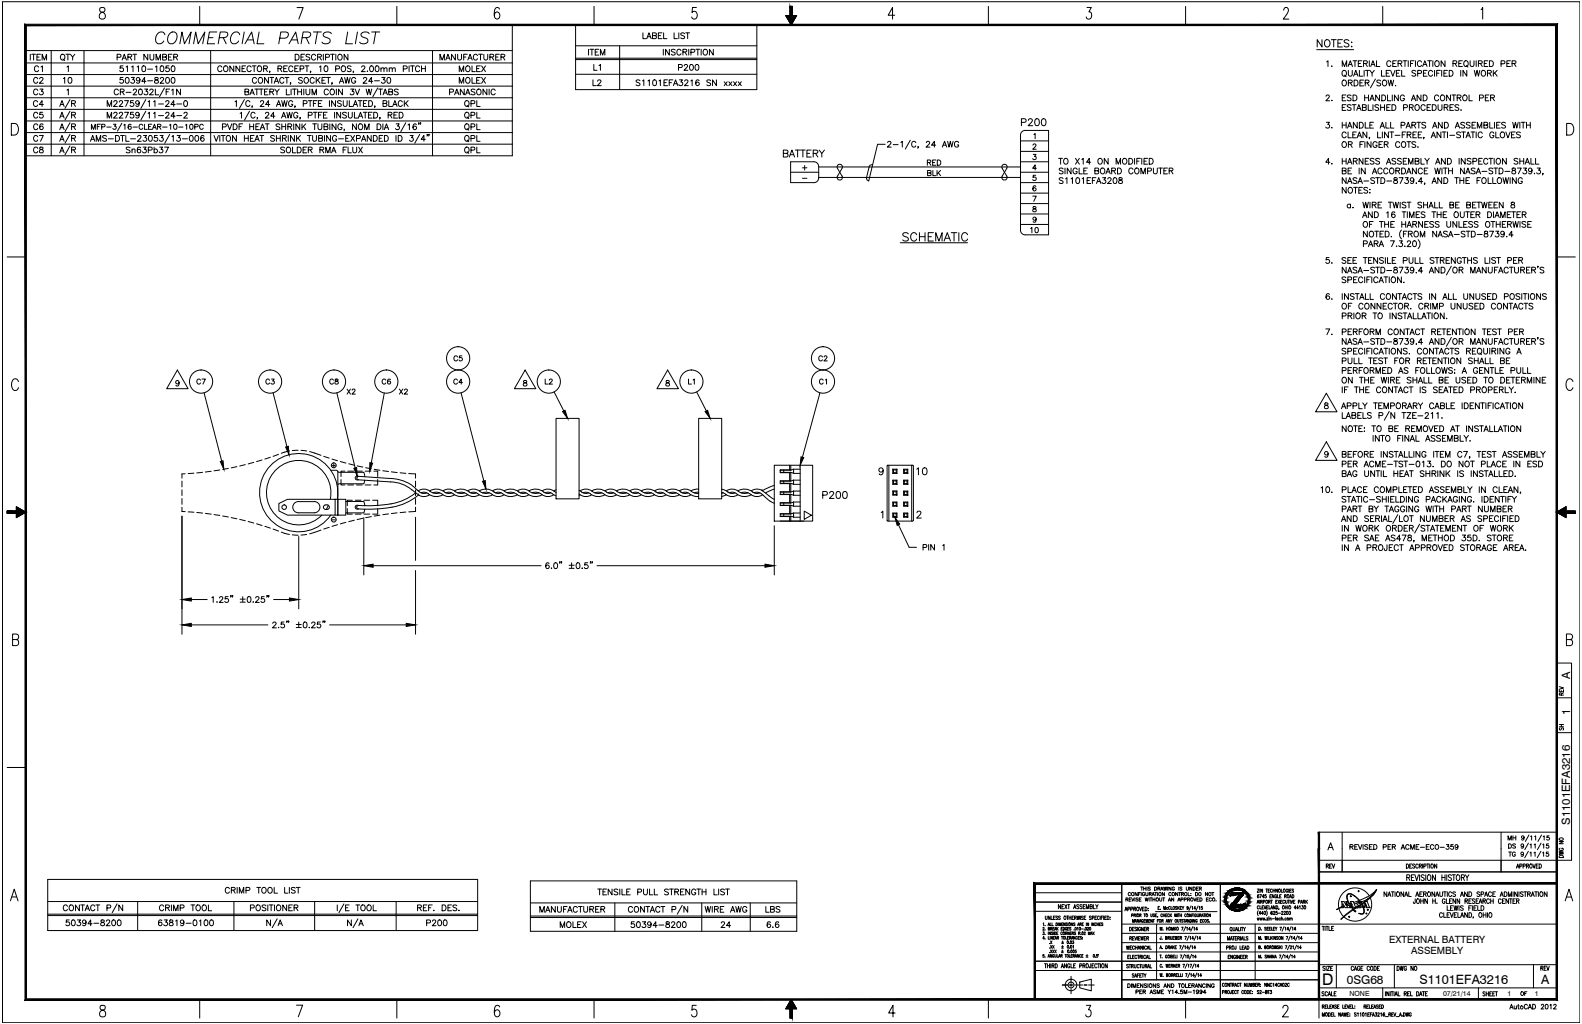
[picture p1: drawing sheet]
<svg xmlns="http://www.w3.org/2000/svg" width="864mm" height="559mm" viewBox="0 0 864 559" stroke-linecap="round" stroke-linejoin="round" font-family="sans-serif">
<defs><g id="words">
<text font-size="8.8" x="722" y="538">D</text>
<g font-size="7">
<text x="775" y="537">S1101EFA3216</text>
<text x="841" y="537">A</text>
</g>
<text font-size="6.6" x="735" y="537">0SG68</text>
<g font-size="6.3">
<text x="857" y="371" transform="rotate(-90 857 371)">A</text>
<text x="857" y="390" transform="rotate(-90 857 390)">1</text>
<text x="857" y="450" transform="rotate(-90 857 450)">S1101EFA3216</text>
</g>
<g font-size="5.5">
<text x="758" y="515">EXTERNAL BATTERY</text>
<text x="770" y="521">ASSEMBLY</text>
</g>
<g font-size="3.9">
<text x="737" y="544">NONE</text>
<text x="788" y="544">07/21/14</text>
<text x="823" y="543">1</text>
<text x="838" y="543">1</text>
</g>
</g></defs>
<!-- layer: Text -->
<g fill="none" stroke="#000" stroke-width=".55">
<path d="M351 18v3h2M356 19h2v-1h-2v3h2v-1v-1M359 19h2M361 18h-2v3h2M362 18v3h2M368 18v3h2M371 18v3M374 18h-1h-1l2 2-1 1h-1M374 18h2M375 18v3M321 27v3M322 27h2"/>
<path d="M323 27v3M324 35v3h2M325 28h1M327 27h-2v3h2M327 36l1-1v3M328 30v-3l1 3 1-3v3M353 21l1-3 1 3M353 20h2M362 27v3M365 27v3l-2-3v3M369 27h-1h-2l1 1 1 1 1 1h-1h-2M370 37h2v-2h-2v3"/>
<path d="M372 28a1.2 1.2 0 0 0-2-1 1.2 1.2 0 0 0-1 1v1a1.2 1.2 0 0 0 1 1 1.2 1.2 0 0 0 2-1M373 28h2v-1h-2v3M374 36v-1l1 1-2 2h3M374 28l1 2M376 27v3M377 29l2-1v-1h-2v3M380 27h2M381 27v3M383 27v3M389 27v3l-2-3v3M719 27h20M722 22v4l-3-4v4"/>
<path d="M723 22a1.8 1.8 0 0 1 3 2 1.7 1.7 0 0 1-3 1zM724 34l1-1v3M727 22h2M727 36h.1M728 22v4M730 24h2M733 36v-3l1 3 1-3v3M733 22h-3v4h3M736 36l1-3 1 3M736 38v3l1 1 1-1v-3M736 22h-1h-1v1l2 1-1 2-1-1M736 35h2"/>
<path d="M738 25h.1M738 23h.1M739 33h2M740 33v3M741 35h2M742 38v4h2M743 33h-2v3h2M744 35h2v-2h-2v3M745 38v4M745 35l1 1M745 38h2M746 38v4"/>
<path d="M747 33v3M748 38l1 2v2M748 36l1-3 2 3M749 35h1M750 38l-1 2M751 33v3h2M754 38v4h2M757 40h1M759 38h-2v4h2M759 38l1 4 2-4M759 34a1.2 1.2 0 0 0-1-1 1.2 1.2 0 0 0-1 1v1a1.2 1.2 0 0 0 1 1 1.2 1.2 0 0 0 1 0M760 35h2"/>
<path d="M762 33h-2v3h2M762 40h1M763 35h2v-1l-2-1v3M764 38h-2v4h2M764 35l1 1M765 38v4h2M766 33h2M767 33v3M769 33v3M770 35h1M772 33h-2v3M773 33v3"/>
<path d="M773 39l-1-1-1 1 2 2-1 1-1-1M776 34a1.2 1.2 0 0 0-1-1 1.2 1.2 0 0 0-1 1v1a1.2 1.2 0 0 0 1 1 1.2 1.2 0 0 0 1 0M777 36l1-3 1 3M777 35h2M777 40h1M779 38h-2v4h2M779 33h2M780 33v3M782 39a1.2 1.2 0 0 0-1-1 1.2 1.2 0 0 0-1 2 1.2 1.2 0 0 0 1 2 1.2 1.2 0 0 0 1-1M782 33v3M783 38v4M784 40h2"/>
<path d="M786 38h-2v4M787 38v4M788 40h1M789 33v3l-2-3v3M790 38h-2v4h2M791 38h1a1.7 1.7 0 0 1 1 2 1.7 1.7 0 0 1-1 2h-1zM793 35h2v-2h-2v3M794 35l1 1M796 35h2M797 38v4M798 33h-2v3h2M800 36l1 1"/>
<path d="M801 38v4l-2-4v4M803 33v2v1h1l1-3M805 38l1 4v-4l1 4 1-4M806 33v3M807 35h2v-1l-2-1v3M808 35l1 1M810 35h1M812 40h2v-1l-2-1v4M812 33h-2v3h2M813 33h1a1.7 1.7 0 0 1 1 2 1.7 1.7 0 0 1-1 1h-1zM813 40l1 2M815 38v4"/>
<path d="M816 40l1 2M817 38l-2 3M819 35h2v-2h-2v3M823 35h1M825 33h-2v3h2M825 35h2v-2h-2v3M826 35l2 1M324 44v3h2M326 44h1h1l-2 3h2M349 44h-2l2 2v1l-2-1M351 44v3M354 44v3"/>
<path d="M357 44a1.4 1.4 0 0 1 1 1 1.4 1.4 0 0 1-1 2l-1-2zM360 44v3M362 45h2M364 44h-2v3h2M365 45h2M367 44h-2v3M368 47l1-3 1 3M368 46h2M371 44h2l-1 1a1.1 1.1 0 0 1 0 1 1.1 1.1 0 0 1-1 0M374 44h2l-2 3h2M377 44h1v3M382 44h-1a1.4 1.4 0 0 0-1 1 1.4 1.4 0 0 0 1 2 1 1 0 0 0 0-2 1 1 0 0 0-1 1"/>
<path d="M388 44h-1h-1l2 2-1 1-1-1M391 44v3l-2-3v3M395 45l2 2M397 45l-2 2M398 45l2 2M400 45l-2 2M400 45l2 2M402 45l-2 2M403 45l2 2M405 45l-2 2M724 53l1-1h1l-2 3h2M727 55h.1"/>
<path d="M733 53h1M733 59h1M734 41l1 1M735 52h-2v3h2M735 57h-2v3h2M736 45h2v-1h-2v3M737 45l1 2M738 52h-1h-2l3 2-1 1h-2M738 58l-1-1-2 1 3 1-1 1h-2M738 57h2M739 52h1a1.7 1.7 0 0 1 1 1 1.7 1.7 0 0 1-1 2h-1zM739 42l1-4 1 4"/>
<path d="M739 44h1a1.7 1.7 0 0 1 1 1 1.7 1.7 0 0 1-1 2h-1zM739 57v3M739 41h2M741 59h2M742 45h2M744 59l2-1v-1h-2v3h2v-1h-1M744 44h-2v3h2M745 53h2M745 52v3M745 45h2v-1h-2v3M746 45l1 2M747 57v3h2"/>
<path d="M747 52v3M748 55l1-3 1 3M748 54h2M749 57v3M751 43l-3 5M753 58l-1-1-1 1 2 1-1 1h-1M753 52v3l-2-3v3M754 44h-2v1l2 1-1 1-1-1M754 59h2M754 57v3M754 52h1a1.7 1.7 0 0 1 1 1 1.7 1.7 0 0 1-1 2h-1zM756 57v3"/>
<path d="M757 59h1M757 52v3h2M758 44l1 3v-3l1 3 1-3M759 57h-2v3h2M760 57h1a1.7 1.7 0 0 1 1 2 1.7 1.7 0 0 1-1 1h-1zM760 52v3M762 47h.1M763 52v3l-2-3v3M766 59h2v-2h-2v3M767 53a1.2 1.2 0 0 0-2-1 1.2 1.2 0 0 0-1 1v1a1.1 1.1 0 0 0 2 1 1.1 1.1 0 0 0 1-1h-1M769 59l2-1-2-1v3M770 55l2-3 1 3"/>
<path d="M770 59l1 1M771 54h1M774 40h2v-1l-2-1v4M776 52v3l-2-3v3M777 52h1a1.7 1.7 0 0 1 1 1 1.7 1.7 0 0 1-1 2h-1zM778 58a1.2 1.2 0 0 0-1-1 1.2 1.2 0 0 0-1 1v1a1.2 1.2 0 0 0 1 1 1.2 1.2 0 0 0 1 0M779 59h1M781 57h-2v3h2M782 57h1a1.7 1.7 0 0 1 1 2 1.7 1.7 0 0 1-1 1h-1zM785 57v2l1 1h1v-3M785 53a1.2 1.2 0 0 0-1-1 1.2 1.2 0 0 0-1 1v1a1.2 1.2 0 0 0 1 1 1.2 1.2 0 0 0 1-1M788 59l2-1v-1h-2v3"/>
<path d="M789 59l1 1M792 59h1M792 52v3l-2-3v3M793 52h2M793 57h-1v3h1M794 52v3M795 53h2l1-1h-3v3M796 58v-1l-2 1 2 1v1h-2M797 53l1 2M798 60h.1M802 52v3h2M808 53h1l1-1h-2v3"/>
<path d="M811 53h1M813 52h-2v3h2M814 53h1l1-1h-2v3M815 53l1 2M483 79h-4l-5 20-1-2 1-6 1-1h1M485 78l1-1v1l-2 2h3M488 79h2M492 78l1-1v3M497 77l-3 4M500 78a1.2 1.2 0 0 0-1-1 1.2 1.2 0 0 0-1 1v1a1.2 1.2 0 0 0 1 1 1.2 1.2 0 0 0 1 0M506 78l1-1v1l-1 2h2M511 79h-2l1-2v3"/>
<path d="M515 79h1M517 77l1 3 1-3 1 3v-3M523 78a1.2 1.2 0 0 0-1-1 1.2 1.2 0 0 0-1 1v1a1.1 1.1 0 0 0 1 1 1.1 1.1 0 0 0 1-1M558 67h2v-2h-2v4M561 66l1-1 2 1-3 3h3M565 65a1.7 1.7 0 0 1 2 2 1.7 1.7 0 0 1-2 1v-1zM569 65a1.7 1.7 0 0 1 2 2 1.7 1.7 0 0 1-2 1l-1-1zM724 67h2l-1 1a1.1 1.1 0 0 1 1 2 1.1 1.1 0 0 1-2-1M727 70h.1M733 67v3M733 68h2M735 73a1.2 1.2 0 0 0-1-1 1.2 1.2 0 0 0-1 1v1a1.2 1.2 0 0 0 1 1 1.2 1.2 0 0 0 1-1"/>
<path d="M735 67v3M736 70l1-3 1 3M736 72v3h2M736 79h2v-1l-2-1v3M736 69h2M737 79l1 1M738 74h2M740 72h-2v3h2M741 60l1-3 1 3M741 67v3l-2-3v3M741 75l1-3 1 3M741 74h2"/>
<path d="M742 67h1a1.7 1.7 0 0 1 1 1 1.7 1.7 0 0 1-1 2h-1zM742 79h2M744 77h-2v3M745 77v3M745 67v3h2M746 72v3l-2-3v3M748 75l-1 1M748 68h1M748 77v3l-2-3v3M750 67h-2v3h2M752 78a1.2 1.2 0 0 0-2-1 1.2 1.2 0 0 0-1 2 1.1 1.1 0 0 0 2 1 1.1 1.1 0 0 0 1-1h-1M752 72v3h2"/>
<path d="M753 79h1M753 70l2-3 1 3M754 69h1M755 72v3M755 77h-2v3h2M756 79h1l1-1-2-1v3M757 67v3h1M757 79l1 1M758 72v3l-2-3v3M759 72h2M759 67v3h2M760 72v3"/>
<path d="M762 74h2M764 78a1.2 1.2 0 0 0-1-1 1.2 1.2 0 0 0-1 2 1.2 1.2 0 0 0 1 1 1.2 1.2 0 0 0 1 0M765 68h2v-1h-2v3M765 74h2M767 72h-2v3M768 70l1-3 1 3M768 69h2M768 77h2M768 74l2-1v-1h-2v3M769 77v3M769 74l1 1M771 68h2v-1h-2v3"/>
<path d="M771 74h2M772 68l1 2M773 78l-1-1-1 1 2 2h-1h-1M773 72h-2v3h2M773 67h3M774 74h1M775 67v3M776 72h-2v3h2M777 75v1M778 67h-2v1l2 1v1l-2-1M781 75l2-3 1 3M782 74h1"/>
<path d="M782 70l1-3 1 3M783 69h1M787 72v3l-3-3v3M787 67v3l-2-3v3M787 72h2M788 72v3M789 67h1a1.7 1.7 0 0 1 1 1 1.7 1.7 0 0 1-1 2h-1zM790 72v3M791 74h3M794 70l2-3 1 3M795 69h1M797 72h-2v1l2 1v1h-2"/>
<path d="M798 72h2M799 72v3M800 67h-1h-2l1 1 1 1v1l-2-1M800 75l1-3 2 3M801 74h1M803 67h-1h-2l1 1 1 1v1l-2-1M803 72h2M804 68h1M804 72v3M806 67h-2v3h2M806 72v3M806 70v-3l2 3 1-3v3"/>
<path d="M809 73a1.2 1.2 0 0 0-1-1 1.2 1.2 0 0 0-1 1v1a1.2 1.2 0 0 0 1 1 1.2 1.2 0 0 0 1-1M810 68h2v-1h-2v3h2v-1l-1-1M813 67v3h2M815 73a1.2 1.2 0 0 0-1-1 1.2 1.2 0 0 0-1 1v1a1.1 1.1 0 0 0 1 1 1.1 1.1 0 0 0 1-1M816 67v3M817 72v3h1M817 68h1M819 67h-2v3h2M822 67h-1h-1v1l2 1v1l-2-1M822 72l1 3 1-3M825 74h1M826 67v3l1-3 1 3 1-3"/>
<path d="M827 72h-2v3h2M830 67v3M830 72h-1h-1l2 2-1 1h-1M830 67h3M831 67v3M833 68h2M833 67v3M835 67v3M428 84h2v-2h-2v4l2-1v-1h-1M431 86l1-4 2 4M431 84h2M434 82h3"/>
<path d="M435 82v4M437 82h3M438 82v4M440 84h2M443 82h-3v4h3M444 84h2v-1v-1h-2v4M445 84l1 2M447 82l2 2v2M450 82l-1 2M501 80v1M514 80l2-3 1 3M578 86h2"/>
<path d="M579 86v4M580 92h-2v1l2 1v1l-2-1M580 97h-2v1l2 1v1h-2M581 92v3M582 98v-1v3M585 92v3l-2-3v3M585 98v-1v3M587 86l2 4M588 92a1.2 1.2 0 0 0-1 0 1.2 1.2 0 0 0-1 1v1a1.1 1.1 0 0 0 1 1 1.1 1.1 0 0 0 1-1h-1M589 92v3h2M589 86l-2 4M591 87v-1v4"/>
<path d="M591 98v-1v3M592 93h1M593 98h2M594 92h-2v3h2M595 89h-2l2-3v4M595 97h-2v3h2M596 98h2M598 93h1l1-1h-2v3h2v-1l-1-1M598 97h-2v3M599 99h2M602 97h2l-1 1a1.1 1.1 0 0 1 1 1 1.1 1.1 0 0 1-1 1 1.1 1.1 0 0 1-1 0M604 95l1-3 1 3"/>
<path d="M604 94h2M605 98l1-1 1 1-2 2h2M605 86v4l-2-4v4M607 93h2v-1h-2v3M608 93l1 2M608 97a1.5 1.5 0 0 1 2 2 1.5 1.5 0 0 1-2 1v-1zM609 90v-4l1 4 2-4v4M610 92h1a1.7 1.7 0 0 1 1 1 1.7 1.7 0 0 1-1 2h-1zM611 97v1a1.3 1.3 0 0 1 1 0 1.3 1.3 0 0 1 0 2h-1v-2h2l-1-1zM616 86h1a1.7 1.7 0 0 1 1 2 1.7 1.7 0 0 1-1 2h-1zM618 92a1.2 1.2 0 0 0-1 0 1.2 1.2 0 0 0-1 1v1a1.2 1.2 0 0 0 1 1 1.2 1.2 0 0 0 1-1M619 86v4"/>
<path d="M621 88h1M623 86h-2v4M623 95v-3l1 3 1-3v3M623 86v4M625 88h1M626 86h-1v4h1M626 93h2v-1h-2v3M627 86h1a1.7 1.7 0 0 1 2 2 1.7 1.7 0 0 1-2 2h-1zM630 92v2l1 1 1-1v-2M632 92h3M634 92v3M635 93h2"/>
<path d="M637 92h-2v3h2M638 93h2v-1h-2v3M639 93l1 2M726 89h-2l1-3v4M727 89h.1M733 93h2v-1h-2v3h2v-1l-1-1M733 86v4M733 88h2M735 97v3l-2-3v3M735 86v4M736 90l1-4 1 4M736 93h1"/>
<path d="M736 89h2M736 99h2M738 92h-2v3h2M739 88h2v-1l-2-1v4M740 88l1 2M741 97h-1h-1l2 2-1 1h-1M742 99h1M742 92v3M744 86v4l-2-4v4M744 99h3M745 92v3l-2-3v3M745 88h1"/>
<path d="M747 86h-2v4h2M749 95l1-3 2 3M750 94h1M750 87l-1-1-1 1 2 2-1 1-1-1M750 97h-2l1 1 1 1v1h-2M751 97h2M752 97v3M753 87l-1-1-1 1 2 2-1 1-1-1M754 97h1a1.7 1.7 0 0 1 1 2 1.7 1.7 0 0 1-1 1h-1zM754 92a1.2 1.2 0 0 0-1 0 1.2 1.2 0 0 0-1 1v1a1.2 1.2 0 0 0 1 1 1.2 1.2 0 0 0 1-1M757 90l1-4 1 4M757 99h3"/>
<path d="M757 89h2M758 92a1.2 1.2 0 0 0-2 0 1.2 1.2 0 0 0-1 1v1a1.2 1.2 0 0 0 1 1 1.2 1.2 0 0 0 2-1M761 97v1a1.3 1.3 0 0 1 2 0 1.3 1.3 0 0 1 0 2h-2a1.3 1.3 0 0 1 0-2 1.3 1.3 0 0 1 2 0v-1zM762 87l-1-1-1 1 2 2-1 1-1-1M762 93h2v-1h-2v3M763 93l1 2M764 97h2l-2 3M765 87l-1-1-1 1v1h2v1l-1 1-1-1M765 92h1a1.7 1.7 0 0 1 1 1 1.7 1.7 0 0 1-1 2h-1zM766 88h1M767 97h2l-1 1a1.1 1.1 0 0 1 1 2 1.1 1.1 0 0 1-2 0M768 95l1-3 1 3"/>
<path d="M768 86h-2v4h2M768 94h2M769 90v-4l1 4 1-4v4M772 98a1.1 1.1 0 0 1-2 1 1 1 0 0 1 0-2 1 1 0 0 1 2 0l-1 3h-1M773 88h1l1-1-2-1v4l2-1v-1h-1M773 92v3l-2-3v3M774 80h.1M776 86v4h2M776 92a1.2 1.2 0 0 0-1 0 1.2 1.2 0 0 0-1 1v1a1.2 1.2 0 0 0 1 1 1.2 1.2 0 0 0 1-1M777 99h-3l2-2v3M778 93h1M778 86l1 2v2"/>
<path d="M779 92h-1v3h1M780 86l-1 2M782 99h2M783 92l1 3 1-3 1 3v-3M784 90l1-4 1 4M784 89h2M787 97v3l-2-3v3M787 92v3M788 92h2M788 97h1a1.7 1.7 0 0 1 1 2 1.7 1.7 0 0 1-1 1h-1zM789 86v4l-2-4v4M789 92v3"/>
<path d="M790 86h1a1.7 1.7 0 0 1 1 2 1.7 1.7 0 0 1-1 2h-1zM791 93h2M791 92v3M793 92v3M794 97h2M795 97v3M797 86v4M797 97v3M797 98h2M799 97v3M799 92v3l-2-3v3M800 86v4l-2-4v4"/>
<path d="M800 95l1-3 2 3M800 98h1M801 94h1M802 97h-2v3h2M803 87l-1-1-1 1 2 2-1 1-1-1M804 88h2v-1l-2-1v4M805 92h-1h-1l2 2-1 1-1-1M806 95l1-3 1 3M806 94h2M806 98h2M807 88h1M808 97h-2v3"/>
<path d="M809 94h3M809 86h-2v4h2M812 87a1.2 1.2 0 0 0-1-1 1.2 1.2 0 0 0-1 2 1.3 1.3 0 0 0 0 1 1.3 1.3 0 0 0 2 0M812 97v3h2M813 86h2M814 86v4M815 92h-2v1l2 1-1 1-1-1M815 97v3h2M815 92h3M816 86v4M817 92v3M818 92h1a1.7 1.7 0 0 1 2 1 1.7 1.7 0 0 1-2 2h-1z"/>
<path d="M820 97l1 3 1-3 1 3v-3M822 94h2M822 86v4l-2-4v4M824 97v3M826 92h-1a1.8 1.8 0 0 1 2 3h-1a1.3 1.3 0 0 1 0-2 1.3 1.3 0 0 1 1 0v-1zM828 97v3l-2-3v3M828 92h2l-1 3M829 87l-1-1-2 1 3 2-1 1-2-1M830 88h2M830 86v4M831 98a1.2 1.2 0 0 0-1-1 1.2 1.2 0 0 0-1 1v1a1.1 1.1 0 0 0 1 1 1.1 1.1 0 0 0 1-1h-1M832 92h1l-1 1a1.1 1.1 0 0 1 1 1 1.1 1.1 0 0 1 0 1 1.1 1.1 0 0 1-2-1"/>
<path d="M832 86v4M833 90l1-4 1 4M833 89h1M836 86v4h1M836 93a1 1 0 0 1-1 1 1 1 0 0 1 0-2 1 1 0 0 1 1 0v3l-2-1M838 95h.1M838 86v4h2M839 92h2l-1 1a1.1 1.1 0 0 1 1 1 1.1 1.1 0 0 1-1 1 1.1 1.1 0 0 1-1-1M842 95h.1M599 100l1-3 1 3M735 102v3l-2-3v3M736 100l1-3 1 3"/>
<path d="M737 112a1 1 0 0 0-1 0 1 1 0 0 0 0 1 1 1 0 0 0 1 0M737 111v2M739 113h.1M739 102h2M740 102v3M741 100l2-3 1 3M742 104h1M744 102h-2v3h2M744 119l1-3 1 3M744 110l1 3 1-3v3l1-3M744 118h2M747 103l-1-1-2 1 3 1-1 1h-2"/>
<path d="M748 105h.1M748 103h.1M748 110v3M749 116v3l-2-3v3M749 112h2v-1l-2-1v3M750 112l1 1M750 116h1a1.7 1.7 0 0 1 1 1 1.7 1.7 0 0 1-1 2h-1zM752 112h1M754 110h-2v3h2M757 116h1v3M758 110h2M759 110v3"/>
<path d="M760 110l1 3 1-3 1 3v-3M761 116a1.4 1.4 0 0 0-2 1 1.4 1.4 0 0 0 2 1 1 1 0 0 0 0-1 1 1 0 0 0-1 1M764 110v3M765 116h2M766 116v3M767 111v-1l-2 1h1l1 1v1h-2M768 110h2M768 116v3M769 110v3M769 119v-3l2 3 1-3v3M773 100h.1M773 117h1"/>
<path d="M775 116h-2v3h2M776 111l-1-1-1 1 2 1v1h-1h-1M777 112h2M777 110v3M778 100v1M778 116h-1h-1l2 2-1 1-1-1M779 110v3M780 113l1-3 1 3M780 112h2M782 116h2M782 100l1-3 1 3M783 116v3"/>
<path d="M783 110v3h2M785 116v3M785 117h2M786 110v3h2M787 116v3M788 117h1M790 116h-2v3h2M791 112h2v-1l-2-1v3h2v-1M795 112h1M797 110h-2v3h2M797 116v2l1 1 1-1v-2M800 116h2"/>
<path d="M801 112h1l1-1-2-1v3h1l1-1h-1M801 116v3M803 117h1M804 112h1M805 116h-2v3h2M806 117h2v-1h-2v3M806 110h-2v3h2M806 110h2M807 117l1 2M807 110v3M809 110l1 3v-3l1 3 1-3M812 116h1a1.7 1.7 0 0 1 1 1 1.7 1.7 0 0 1-1 2h-1z"/>
<path d="M813 112h1M815 110h-2v3h2M815 116v3M816 112h1M816 119l1-3 1 3M816 118h2M818 110h-2v3h2M819 119v-3l1 3 2-3v3M821 110v3l-3-3v3M823 117h1M825 116h-2v3h2M825 110v1l2 1v1h-2v-1l2-1v-1z"/>
<path d="M825 116h2M826 116v3M828 117h1M830 116h-2v3h2M831 117h2v-1h-2v3M832 117l1 2M491 132h37M496 128l-1-1h-2v1l2 2 1 1-1 1-2-1M500 128a1.7 1.7 0 0 0-2-1 1.7 1.7 0 0 0-1 2v1a1.7 1.7 0 0 0 1 2 1.7 1.7 0 0 0 2-2M502 127v5M502 129h3M505 127v5"/>
<path d="M507 129h1M510 127h-3v5h3M511 132v-5l2 5 1-5v5M515 132l2-5 2 5M516 130h2M519 127h3M521 127v5M523 127v5M528 128a1.7 1.7 0 0 0-2-1 1.7 1.7 0 0 0-1 2v1a1.7 1.7 0 0 0 1 2 1.7 1.7 0 0 0 2-2M744 133h2v-1l-2-1v4M746 126v3l-2-3v3M747 135l1-4 1 4"/>
<path d="M747 134h2M748 122h1M750 121h-2v3M750 133h2v-1l-2-1v4M750 126h3M751 133l1 2M752 126v3M753 135l1-4 1 4M753 121h2M753 128h2M753 134h2M754 121v3"/>
<path d="M755 126h-2v3h2M756 121v3M756 122h2M756 126h1a1.7 1.7 0 0 1 1 2 1.7 1.7 0 0 1-1 1h-1zM758 121v3M759 131h2l-1 4M759 122h1M760 129h.1M761 121h-2v3h2M762 134h.1M764 131h2l-1 2a1 1 0 0 1 0 1 1 1 0 0 1-1 0M765 126a3 3 0 0 0 0 4"/>
<path d="M765 122h2M765 121v3M766 128h1M767 134h.1M767 121v3M768 124l1-3 2 3M768 126h-2v3M768 132l1-1 1 1-2 3h2M769 123h1M769 128h2v-2h-2v3M770 128l1 1M771 122h2v-1h-2v3"/>
<path d="M772 132a1.4 1.4 0 0 1 1 1 1.4 1.4 0 0 1-1 1l-1-1zM772 122l1 2M774 131a3 3 0 0 1 0 5M775 129v-3l2 3 1-3v3M777 121v3l-3-3v3M778 122h1M780 121h-2v3h2M783 121h-2v1l1 1 1 1h-1h-2M784 126v3l-2-3v3M785 129l1-3 1 3M785 128h2M786 121h-2v1l1 1 1 1h-1h-2"/>
<path d="M790 121v2l1 1h1v-3M790 127l-1-1-1 1 2 1-1 1h-1M791 129l1-3 1 3M791 128h2M794 128h3M795 121v3l-2-3v3M796 121v3h2M799 122h1M800 127l-1-1-1 1 2 1v1h-1h-1M800 126h2M801 121h-2v3h2M801 126v3"/>
<path d="M803 126h1a1.7 1.7 0 0 1 1 2 1.7 1.7 0 0 1-1 1h-1zM804 121h-2v1l2 1v1h-1h-1M806 128h3M807 121h-2v1l2 1v1h-1h-1M810 126v1l2 1a1 1 0 0 1-1 1 1 1 0 0 1-1-1l2-1v-1zM813 126h2l-1 3M814 121h2M815 121v3M816 126h2l-1 1a1.1 1.1 0 0 1 1 2 1.1 1.1 0 0 1-2 0M817 122h2M817 121v3M819 121v3"/>
<path d="M820 122h1M821 127a1 1 0 0 1-1 1 1.1 1.1 0 0 1-1-2 1.1 1.1 0 0 1 2 1v2h-2M822 121h-2v3h2M823 129h.1M823 122h2v-1h-2v3M824 122l1 2M826 121l1 3v-3l1 3 1-3M826 128h-2l1-2v3M830 121v3M833 121h-2v1l2 1v1h-1h-1M834 122h1M836 121h-2v3h2"/>
<path d="M726 141h-2v1a1.1 1.1 0 0 1 2 0 1.1 1.1 0 0 1-1 2 1.1 1.1 0 0 1-1-1M727 143h.1M735 141h-1h-1l2 2-1 1-1-1M735 152l-1-1-1 1 2 1-1 1h-1M735 146v3l-2-3v3M736 149l1-3 1 3M736 153h2v-2h-2v3M736 142h1M736 148h2M738 141h-2v3h2M739 142h1M739 153h1"/>
<path d="M741 141h-2v3h2M741 146h-1h-1l2 2-1 1h-1M741 151h-2v3h2M741 149l2-3 1 3M742 148h1M744 152a1.3 1.3 0 0 0-2-1 1.3 1.3 0 0 0 0 2 1.2 1.2 0 0 0 1 1 1.2 1.2 0 0 0 1 0M744 141h2M744 148h3M745 151v3M745 141v3M746 153h1M747 142h1"/>
<path d="M748 151h-2v3M749 151v3M749 141h-2v3h2M750 146h-2l2 2v1h-2M751 146h2M752 141v3l-2-3v3M752 146v3M752 152a1.3 1.3 0 0 0-2-1 1.3 1.3 0 0 0 0 2 1.2 1.2 0 0 0 1 1 1.2 1.2 0 0 0 1 0M753 154l1-3 1 3M753 153h2M754 146h1a1.7 1.7 0 0 1 1 1 1.7 1.7 0 0 1-1 2h-1zM755 141h-1h-1l2 2-1 1-1-1"/>
<path d="M755 151h3M756 141v3M757 151v3M757 148h3M757 141v3h2M758 151v3M760 142h1M761 146v1a1.3 1.3 0 0 1 2 0 1.3 1.3 0 0 1 0 2h-2a1.3 1.3 0 0 1 0-2 1.3 1.3 0 0 1 2 0v-1zM762 141h-2v3h2M764 146h2l-2 3M765 151v3l-2-3v3M766 142h2v-1h-2v3"/>
<path d="M766 154h.1M767 146h2l-1 1a1.1 1.1 0 0 1 1 2 1.1 1.1 0 0 1-2-1M769 141v2l1 1 1-1v-2M772 147a1.1 1.1 0 0 1-2 1 1 1 0 0 1 0-2 1 1 0 0 1 2 0l-1 3h-1M773 141v3h1M773 149h.1M775 141v3h2M777 148h-3l2-2v3M780 149l1-3 2 3M781 148h1M783 141h-1h-1l2 2-1 1-1-1M783 141h3"/>
<path d="M784 141v3M786 146v3l-3-3v3M786 142h2v-1h-2v3M787 146h1a1.7 1.7 0 0 1 1 1 1.7 1.7 0 0 1-1 2h-1zM787 142l1 2M789 142h2M791 141h-2v3h2M792 145l-2 5M794 141v3l-2-3v3M797 147h1l1-1h-2v3M798 147l1 2M798 141a1.2 1.2 0 0 0-2 0 1.2 1.2 0 0 0-1 1v1a1.1 1.1 0 0 0 2 1 1.1 1.1 0 0 0 1-1h-1"/>
<path d="M798 141h2M799 141v3M801 141v3M801 142h2M803 149v-3l1 3 1-3v3M803 141v3M806 149l1-3 1 3M806 141h-2l2 2v1l-2-1M806 148h2M811 141v3h1M811 146v3l-2-3v3M812 146v2l1 1h1l1-3"/>
<path d="M813 141v3M816 147h1M816 141h-2l2 2v1l-2-1M817 141h2M818 146h-2v3M818 149l1-3 1 3M818 141v3M819 148h1M823 142h2v-1h-2v3M823 147a1.2 1.2 0 0 0-1-1 1.2 1.2 0 0 0-1 1v1a1.2 1.2 0 0 0 1 1 1.2 1.2 0 0 0 1-1M824 146h2M825 146v3"/>
<path d="M826 142h1M827 146v2l1 1h1v-3M828 141h-2v3h2M829 142h2v-1h-2v3M830 147h2v-1h-2v3M830 142l1 2M831 147l1 2M833 147h1M835 146h-2v3h2M836 147h2v-1h-2v3M837 147l1 2M840 145l-1 1"/>
<path d="M843 146h-1h-1l2 2-1 1h-1M724 180h2l-2 3M726 161v-1a1.4 1.4 0 0 0-2 2 1.4 1.4 0 0 0 1 1 1 1 0 0 0 0-1 1 1 0 0 0-1 0M727 163h.1M733 172h2v-1h-2v3M733 160v3M736 172h2v-1h-2v3M736 160v3l-2-3v3M736 167h1M737 172l1 2M738 180h-2v3h2M738 165h-2v4"/>
<path d="M739 171v3M739 161l-1-1-1 1 2 1-1 1h-1M740 160h2M741 160v3M742 163l1-3 2 3M743 162h1M744 172h1l1-1h-2v3M744 180h-2v3M744 166a1.2 1.2 0 0 0-1-1 1.2 1.2 0 0 0-1 2 1.2 1.2 0 0 0 1 2 1.2 1.2 0 0 0 1-1M745 172l1 2M745 160v3h2M748 160v3h2"/>
<path d="M749 171h3M751 165v4l-3-4v4M751 171v3M754 165v4l-2-4v4M755 167h1M756 161a1.2 1.2 0 0 0-2-1 1.2 1.2 0 0 0 0 1v1a1.2 1.2 0 0 0 0 1 1.2 1.2 0 0 0 2 0M757 165h-2v4h2M759 171v3M760 166a1.2 1.2 0 0 0-1-1 1.2 1.2 0 0 0-1 2 1.2 1.2 0 0 0 1 2 1.2 1.2 0 0 0 1-1M761 165h2M762 165v4M762 171v3l-2-3v3"/>
<path d="M762 160v3l-2-3v3M763 160h2M764 160v3M765 171h-2l2 2v1l-2-1M765 163l2-3 1 3M766 162h1M766 171h2M767 180v3l-3-3v3M767 167h2v-1l-2-1v4M767 171v3M767 180h2M768 167l1 2"/>
<path d="M768 174l2-3 1 3M768 180v3M769 173h1M770 168h.1M771 161a1.2 1.2 0 0 0-2-1 1.2 1.2 0 0 0-1 1v1a1.2 1.2 0 0 0 1 1 1.2 1.2 0 0 0 2 0M771 160h2M771 171v3h2M772 160v3M774 171v3h2M776 180h2M776 161l-1-1-1 1 2 1-1 1h-1M776 174l1-3 2 3"/>
<path d="M777 180v3M777 173h1M777 166a1.2 1.2 0 0 0-2-1 1.2 1.2 0 0 0 0 2 1.2 1.2 0 0 0 0 2 1.2 1.2 0 0 0 2-1M778 167h2v-1l-2-1v4M779 167l1 2M779 171h2M780 171v3M780 160v3M781 165v4M782 171v3M782 169v-4l1 4 2-4v4M784 160v3l-2-3v3"/>
<path d="M786 167h2v-1l-2-1v4M787 180h-2v3h2M787 180h2M788 163l1-3 1 3M788 162h2M788 180v3M788 171v3l-2-3v3M790 174h.1M791 160v3h2M792 180h-2v3h2M792 165v3l1 1 1-1v-3M793 160v3h2"/>
<path d="M795 180v3l-2-3v3M796 180h2M797 180v3M798 165v4l-3-4v4M799 180v3M799 165v3l1 1 1-1v-3M799 160v2l1 1h1v-3M804 166l-1-1-1 1v1h2v2l-2-1M804 160v3l-2-3v3M805 167h1M805 180v3l-2-3v3M806 160v3h1h1v-3"/>
<path d="M807 165h-2v4h2M808 165h1a1.7 1.7 0 0 1 1 2 1.7 1.7 0 0 1-1 2h-1zM809 180h2M810 180v3M811 161l-1-1-1 1 2 1-1 1h-1M812 162h1M814 160h-2v3h2M814 180h-2v3h2M815 160h1a1.7 1.7 0 0 1 1 2 1.7 1.7 0 0 1-1 1h-1zM816 166a1.2 1.2 0 0 0-1-1 1.2 1.2 0 0 0-1 2 1.2 1.2 0 0 0 1 2 1.2 1.2 0 0 0 1-1M817 180h-1h-1v1h2v1l-1 1-1-1M817 180h3"/>
<path d="M819 180v3M821 162h2v-1l-2-1v3M823 165v4l-2-4v4M824 165h2M825 165v4M826 169l1-4 1 4M826 168h2M829 180h-2v3h2M830 161l-1-1-1 1 2 1-1 1h-1M831 160v3M831 166a1.2 1.2 0 0 0-1-1 1.2 1.2 0 0 0-1 2 1.2 1.2 0 0 0 1 2 1.2 1.2 0 0 0 1-1M831 160h3"/>
<path d="M832 165h2M833 160v3M833 165v4M834 160v3M837 166l-1-1-1 1 2 2-1 1-1-1M841 160v3l-2-3v3M844 161l-1-1-1 1 2 1-1 1h-1M727 182h.1M733 181h2v-1h-2v3M733 197h2v-1l-2-1v3M735 191l-2-1v1l1 1 1 1h-1h-1M735 185v3l-2-3v3"/>
<path d="M736 188l1-3 1 3M736 192h2v-2h-2v3M736 195v3h1h1v-3M736 181h1M736 187h2M739 181h2v-1h-2v3M739 192h1M739 195v3h2M740 181l1 2M741 185h-1h-1l2 2-1 1-1-1M741 190h-2v3h2M741 188l2-3 1 3"/>
<path d="M742 195v3h2M742 187h1M742 181h1M744 191a1.2 1.2 0 0 0-1-1 1.2 1.2 0 0 0-1 1v1a1.2 1.2 0 0 0 1 1 1.2 1.2 0 0 0 1-1M744 187h3M745 190v3M746 192h1M747 195h2M748 181h2v-1h-2v3M748 190h-2v3M748 195v3M749 190v3"/>
<path d="M749 181l1 2M750 197h1M750 185h-2l2 2v1l-2-1M751 185h2M751 183v-3l1 3 2-3v3M752 195h-2v3h2M752 185v3M752 191a1.2 1.2 0 0 0-1-1 1.2 1.2 0 0 0-1 1v1a1.2 1.2 0 0 0 1 1 1.2 1.2 0 0 0 1-1M753 193l1-3 1 3M753 192h2M754 185h1a1.7 1.7 0 0 1 1 1 1.7 1.7 0 0 1-1 2h-1zM755 196l-1-1-1 1 2 2h-1h-1"/>
<path d="M755 195h2M755 190h3M756 195v3M757 190v3M757 187h3M758 190v3M760 180a1.2 1.2 0 0 0-1-1 1.2 1.2 0 0 0-1 2 1.2 1.2 0 0 0 1 2 1.2 1.2 0 0 0 1-1M761 185v1l2 1a1 1 0 0 1-1 1 1 1 0 0 1-1-1l2-1-1-1zM761 197h2M763 195h-2v3M764 185h2l-2 3M765 190v3l-2-3v3"/>
<path d="M767 185h2l-1 1a1.1 1.1 0 0 1 1 2 1.1 1.1 0 0 1-2-1M767 197h2v-1l-2-1v3M768 191l-2-1v1l2 1v1h-1h-1M768 197l2 1M769 193h.1M770 183l1-3 1 3M770 182h2M772 186a1.1 1.1 0 0 1-2 1 1 1 0 0 1 0-2 1 1 0 0 1 2 0l-1 3-1-1M773 188h.1M774 197h2v-1l-2-1v3M775 197l1 1M775 180a1.2 1.2 0 0 0-1-1 1.2 1.2 0 0 0-1 2 1.2 1.2 0 0 0 1 2 1.2 1.2 0 0 0 1-1"/>
<path d="M776 191a1.2 1.2 0 0 0-1-1 1.2 1.2 0 0 0-1 1v1a1.2 1.2 0 0 0 1 1 1.2 1.2 0 0 0 1-1M777 187h-3l2-2v3M777 197h1M779 195h-2v3h2M779 195h2M780 188l1-3 2 3M780 195v3M781 187h1M782 181h1l1-1h-2v3M782 197h1M783 190v3l-3-3v3M783 181l1 2"/>
<path d="M783 190h2M784 195h-2v3h2M784 190v3M785 181h1M786 185v3l-3-3v3M786 193l1-3 1 3M786 192h2M787 185h1a1.7 1.7 0 0 1 1 1 1.7 1.7 0 0 1-1 2h-1zM787 195v3l-2-3v3M788 195h2M789 195v3M790 181h1"/>
<path d="M791 195v3M791 191a1.2 1.2 0 0 0-1-1 1.2 1.2 0 0 0-1 1v1a1.2 1.2 0 0 0 1 1 1.2 1.2 0 0 0 1-1M792 190h2M792 184l-2 5M793 190v3M796 191l-1-1-1 1 2 1v1h-2M797 186h1v-1h-1v3M797 195v3l-2-3v3M798 186l1 2M801 192l1-1h1l-2-1v3M802 192l1 1M803 188v-3l1 3 1-3v3"/>
<path d="M804 196l-1-1-1 1 2 2h-1h-1M804 192h1M805 197h2M805 195v3M806 190h-2v3h2M806 188l1-3 1 3M806 187h2M807 195v3M808 198l1-3 1 3M808 193l1 1M808 197h2M810 190v3h1h1v-3"/>
<path d="M811 195v3h2M811 185v3l-2-3v3M812 181h1M812 185v2l1 1 2-1v-2M813 190v3M813 195v3h2M814 192l2-1v-1h-2v3M815 192l2 1M816 186h1M818 190v3M818 185h-2v3M818 188l1-3 1 3"/>
<path d="M819 187h1M819 197h2v-1l-2-1v3h2v-1h-1M821 190v3l-2-3v3M822 197h1M823 186a1.2 1.2 0 0 0-1-1 1.2 1.2 0 0 0-1 1v1a1.2 1.2 0 0 0 1 1 1.2 1.2 0 0 0 1-1M823 181h2v-1h-2v3M824 185h2M824 195h-2v3h2M824 191a1.2 1.2 0 0 0-1-1 1.2 1.2 0 0 0-1 1v1a1.1 1.1 0 0 0 1 1 1.1 1.1 0 0 0 1-1h-1M825 185v3M827 181h1M827 185v2l1 1 1-1v-2"/>
<path d="M828 193l1-3 1 3M828 192h2M830 181h1v-1h-1v3M830 186h2v-1h-2v3M831 181l1 2M831 186l1 2M833 186h1M835 185h-2v3h2M836 186h2v-1h-2v3M837 186l1 2M840 184l-1 1M843 185h-1h-1l2 2-1 1-1-1"/>
<path d="M733 202h2v-1h-2v3M733 211v3M734 213h1M736 211h-2v3M736 202h1M738 201h-2v3h2M738 206v3l-2-3v3M739 202h2v-1h-2v3M739 211h2M740 202l1 2M740 211v3M742 220v3h2"/>
<path d="M742 202h1M742 206h2M742 213h2M742 211v3M743 206v3M744 201h-2v3M744 220l1 1v2M744 211v3M745 206v3M745 207h2M746 213h1M746 220l-1 1"/>
<path d="M747 206v3M747 211h-1v3h1M748 202h2v-1h-2v3M748 207h1M749 202l1 2M750 220h2M750 206h-2v3h2M751 220v3M751 204v-3l1 3 2-3v3M754 212a1.2 1.2 0 0 0-2-1 1.2 1.2 0 0 0-1 1v1a1.2 1.2 0 0 0 1 1 1.2 1.2 0 0 0 2 0M754 206l1 3v-3l1 3 1-3M755 220h-2v3h2"/>
<path d="M755 202h1M757 201h-2v3h2M758 201h1a1.7 1.7 0 0 1 1 1 1.7 1.7 0 0 1-1 2h-1zM758 206v3M759 207h2v-1h-2v3M760 211v3l-2-3v3M760 207l1 2M761 211h2M762 211v3M762 207h1M763 214l2-3 1 3M763 204l2-3 1 3"/>
<path d="M764 213h1M764 203h1M764 206h-2v3h2M769 201h-1h-1l2 2-1 1-1-1M769 212a1.2 1.2 0 0 0-2-1 1.2 1.2 0 0 0-1 1v1a1.2 1.2 0 0 0 1 1 1.2 1.2 0 0 0 2 0M769 211h2M770 206h-2l2 2v1h-2M770 211v3M771 207h2M771 206v3M773 202h1M773 206v3"/>
<path d="M774 209l1-3 2 3M774 220l1 1v2M775 208h1M775 201h-2v3M775 211v3M777 220l-2 1M777 206v3h2M778 212v-1l-2 1 2 1v1h-2M779 201v3h2M780 206v3h2M781 201v3h2M785 212l-1-1-1 1 1 1 1 1h-1h-1"/>
<path d="M786 207h1l1-1h-2v3h2v-1l-1-1M786 213h1M787 201l1 3 1-3v3l1-3M788 211h-2v3h2M788 214l1-3 1 3M789 213h1M789 207h1M790 220v3h1M791 206h-2v3h2M791 211h2M792 211v3M793 201h-1h-1l2 2-1 1-1-1"/>
<path d="M794 213h1M794 202h.1M794 203h.1M794 220h-2v3h2M795 206v3h1h1v-3M796 211h-2v3h2M797 211h1a1.7 1.7 0 0 1 1 2 1.7 1.7 0 0 1-1 1h-1zM798 204l1-3 2 3M798 220v3M799 203h1M799 220h1a1.7 1.7 0 0 1 2 1 1.7 1.7 0 0 1-2 2h-1zM800 206h-1h-1l2 2-1 1h-1"/>
<path d="M801 207h1M803 213h2v-2h-2v3M803 206h-2v3h2M804 206h1a1.7 1.7 0 0 1 1 1 1.7 1.7 0 0 1-1 2h-1zM804 220h-1v3h1M806 213l2-1-2-1v3M807 201a1.2 1.2 0 0 0-2 0 1.2 1.2 0 0 0-1 1 1.3 1.3 0 0 0 1 1 1.3 1.3 0 0 0 1 0h1h-1M807 213l1 1M808 220v3l-3-3v3M808 202h1M808 220h2M809 220v3"/>
<path d="M810 201h-2v3h2M810 206h2M811 206v3M811 220v3M812 213h2v-2h-2v3M813 201v3l-2-3v3M813 201h2M814 220h-2v3M814 201v3M815 220v3M816 213h1M816 201v3h2"/>
<path d="M818 211h-2v3h2M819 213l1-1v-1h-1v3M819 202h1M819 206h1a1.7 1.7 0 0 1 1 1 1.7 1.7 0 0 1-1 2h-1zM820 213l1 1M821 201h-2v3h2M822 211v3h1M822 220h2M822 207h2M823 220v3M824 211l1 2v1M824 206h-2v3h2"/>
<path d="M825 220v3M825 202h2v-1h-2v3M825 206h2M826 206v3M826 211l-1 2M827 214h.1M828 207h1M828 201v2l1 1 1-1v-2M830 206h-2v3h2M831 207h1l1-1h-2v3M831 220v3l-2-3v3M831 201v3h2"/>
<path d="M832 207l1 2M834 209v-3l1 3 1-3v3M834 201v3h2M837 206v3M841 206v3l-2-3v3M842 207h1M844 206h-2v3h2M723 220v1l2 1a1 1 0 0 1-1 1 1 1 0 0 1-1-1l2-1-1-1zM732 223l1-3 2 3M733 225v3h2M733 222h1M735 228l1-3 1 3"/>
<path d="M735 232v4l-2-4v4M735 227h2M735 222l2-1v-1h-2v3M738 227l2-1-2-1v3h2v-1h-1M739 222l1-1 1-1h-2v3M739 232h2M740 232v4M741 227h1M742 234h1M743 225h-2v3h2M744 232h-2v4h2M744 225v3h2"/>
<path d="M745 233h.1M745 235h.1M749 226l-1-1-2 1 3 1-1 1h-2M749 232h2M750 238v3M750 232v4M753 221h1M753 227h2v-2h-2v3M753 238v3l-2-3v3M754 238h2M755 238v3M755 223v-3l2 3 1-3v3"/>
<path d="M758 234h2v-1l-2-1v4l2-1v-1M758 225l-2 4M759 222l2-1v-1h-2v3M761 225v3l-2-3v3M761 234h2M763 239h1M763 232h-2v4h2M765 238h-2v3M765 225h2M766 221h1l1-1h-2v3M766 238v3M766 225v3"/>
<path d="M767 221l1 2M767 234h2v-1l-2-1v4M768 225h2l-2 3h2M768 223l2-3 1 3M768 234l2 2M769 222h1M769 238v3l-2-3v3M770 240h2M771 234h1M771 227h1M771 221h2v-1h-2v3M773 232h-2v4h2"/>
<path d="M773 221l1 2M773 238v3h2M773 225h-2v3h2M773 236v-4l2 4 1-4v4M774 227h3M778 226l1-1 1 1-2 2h2M779 240h1M780 232l1 4 1-4M781 226l1-1v3M783 221a1.2 1.2 0 0 0-2-1 1.2 1.2 0 0 0-1 1 1.3 1.3 0 0 0 1 2 1.3 1.3 0 0 0 2 0v-1M783 234h1M783 223l1-3 2 3"/>
<path d="M783 238h-2l1 1 1 1v1l-2-1M784 222h1M784 226l1-1v3M785 232h-2v4h2M786 232h1a1.7 1.7 0 0 1 1 2 1.7 1.7 0 0 1-1 2h-1zM786 238h-2l1 1 1 1v1l-2-1M786 221h2l1-1h-3v3h2l1-1-1-1M787 228h.1M787 239h2M789 238h-2v3h2M792 236l1-4 1 4M792 221h1"/>
<path d="M792 234h2M794 239h2v-1h-2v3h2v-1l-1-1M795 232h2M796 232v4M797 238v3h2M799 238l1 1v2M801 232v4M802 238l-2 1M803 221h1M804 232v4l-2-4v4M807 233l-1-1-1 1 2 2-1 1-1-1M808 232h2"/>
<path d="M809 232v4M810 236l1-4 1 4M811 234h1M812 221h2M813 232v4h2M816 232v4h2M818 236l1-4 1 4M818 221a1.2 1.2 0 0 0-1-1 1.2 1.2 0 0 0-1 1 1.3 1.3 0 0 0 0 2 1.3 1.3 0 0 0 2 0v-1M818 234h2M819 223l1-3 1 3M819 222h2M821 232h2"/>
<path d="M822 232v4M823 232v4M830 232v4l-2-4v4M725 247a1 1 0 0 1-1 1 1 1 0 0 1-1-1 1 1 0 0 1 2 0v2h-2M733 248h2v-1l-2-1v4l2-1v-1h-1M733 253h2v-1h-2v3M733 258h2v-1h-2v3h2v-1l-1-1M736 248h1M736 253h1M736 259h1M738 246h-2v4h2M738 252h-2v3h2"/>
<path d="M739 253h2v-1h-2v3M739 248h1M740 253l1 2M741 246h-2v4M741 258a1.2 1.2 0 0 0-2-1 1.2 1.2 0 0 0-1 1v1a1.1 1.1 0 0 0 2 1 1.1 1.1 0 0 0 1-1h-1M745 255l1-3 1 3M745 248h2v-1l-2-1v4M745 257v2l1 1 1-1v-2M745 254h2M746 248l1 2M748 248h1M750 246h-2v4h2"/>
<path d="M750 252a1.2 1.2 0 0 0-1 0 1.2 1.2 0 0 0-1 1v1a1.2 1.2 0 0 0 1 1 1.2 1.2 0 0 0 1-1M750 257v3l-2-3v3M751 255v-3l1 3 1-3v3M751 257h2M752 257v3M754 246v4M754 257v3M755 253h1M755 257v3h2M757 252h-2v3h2M757 246v4l-2-4v4M757 253h3"/>
<path d="M760 247v-1l-2 1 2 2v1l-2-1M761 252h2M761 257v3M761 258h2M761 246h2M762 252v3M762 246v4M763 257v3M763 250l2-4 1 4M764 248h1M764 258h1M766 252h-1h-1v1l2 1-1 1-1-1"/>
<path d="M766 257h-2v3h2M766 252h2M767 246v4h1M767 259h2M767 252v3M769 246v4h2M769 253h3M769 257h2M770 241l1-3 1 3M770 257v3M772 246v4M775 246v4l-2-4v4"/>
<path d="M776 252h1v3M777 257h-2l2 3h-2M778 241l1-3 2 3M778 247a1.2 1.2 0 0 0-1-1 1.2 1.2 0 0 0-1 2 1.1 1.1 0 0 0 1 2 1.1 1.1 0 0 0 1-2M778 258h3M778 257v3M779 252h2l-1 1a1.1 1.1 0 0 1 1 2 1.1 1.1 0 0 1-2-1M781 257v3M782 258h2v-1h-2v3M782 254h.1M783 246v4M783 258l1 2"/>
<path d="M783 246h3M784 246v4M785 257v3M786 248h1M787 252h1a1.7 1.7 0 0 1 1 1 1.7 1.7 0 0 1-1 2h-1zM788 246h-2v4h2M788 257v3l-2-3v3M789 250v-4l1 4 2-4v4M789 257v3M790 258l2 2M790 241v-3l1 3 2-3v3M792 257l-3 2"/>
<path d="M796 257v3M798 247a1.2 1.2 0 0 0-1-1 1.2 1.2 0 0 0-1 2 1.2 1.2 0 0 0 1 2 1.2 1.2 0 0 0 1-1M799 252v3l-2-3v3M799 246h2l-1 4M799 257h-1h-1l2 2-1 1h-1M802 249v1M802 241h.1M803 252h2M803 257v3M804 252v3M806 246h2M806 257v3l-2-3v3"/>
<path d="M807 246v4M809 253h2v-1h-2v3M809 248h1M810 257h-1h-1l2 2-1 1h-1M810 257h2M811 246h-2v4h2M811 257v3M812 252v3h2M813 259h2M814 247l-1-1-1 1 2 2-1 1-1-1M814 255l1-3 1 3M814 254h2"/>
<path d="M815 246h2M816 246v4M816 257v3h2M818 257v3h2M819 252a1.2 1.2 0 0 0-1 0 1.2 1.2 0 0 0-1 1v1a1.2 1.2 0 0 0 1 1 1.2 1.2 0 0 0 1-1M820 250l1-4 2 4M820 253h2M821 248h1M821 258h1M822 252h-2v3h2M823 257h-2v3h2M824 257h1a1.7 1.7 0 0 1 1 1 1.7 1.7 0 0 1-1 2h-1z"/>
<path d="M825 247v-1l-2 1 2 2v1l-2-1M826 252v3M827 260h.1M828 247v-1l-2 1 2 2v1l-2-1M829 248h2M830 252v3l-2-3v3M831 246h-2v4h2M832 250v-4l1 4 2-4v4M834 253h1M836 248h2v-1l-2-1v4l2-1v-1h-1M836 252h-2v3h2M839 252h-1h-1v1l2 1-1 1-1-1"/>
<path d="M839 246v4h2M840 252h1a1.7 1.7 0 0 1 1 1 1.7 1.7 0 0 1-1 2h-1zM841 246l1 2v2M844 246l-2 2M449 270h2l1-1-1-1h-2v4M453 269l1-1 1 1-2 3h2M457 268a1.7 1.7 0 0 1 2 2 1.7 1.7 0 0 1-2 2l-1-2zM461 268a1.7 1.7 0 0 1 2 2 1.7 1.7 0 0 1-2 2l-1-2zM721 266h1v3M727 268h.1M733 267h2v-1h-2v3M733 278h2v-2h-2v3"/>
<path d="M735 271h-1h-1l2 2-1 1h-1M735 271h2M735 279l2-3 1 3M735 260l2-3 1 3M736 266v3h2M736 278h1M736 271v3M738 274l1-3 1 3M738 269l1-3 1 3M738 273h2M738 268h2M739 278h1l1-2h-2v3"/>
<path d="M740 278l1 1M740 271h3M741 276h2M741 271v3M742 276v3M743 266a1.2 1.2 0 0 0-1 0 1.2 1.2 0 0 0-1 1v1a1.2 1.2 0 0 0 1 1 1.2 1.2 0 0 0 1-1M743 271v3M744 267h2M746 266h-2v3h2M747 272a1.2 1.2 0 0 0-2-1 1.2 1.2 0 0 0-1 1v1a1.2 1.2 0 0 0 1 1 1.2 1.2 0 0 0 2-1M747 278h2v-1l-2-1v3h2v-1M748 273h2"/>
<path d="M750 276l1 2v1M752 266a1.2 1.2 0 0 0-1 0 1.2 1.2 0 0 0-1 1v1a1.2 1.2 0 0 0 1 1 1.2 1.2 0 0 0 1-1M752 276l-1 2M754 271h-1h-2l3 2-1 1h-2M755 271v3M755 272h2M756 276h2M757 271v3M757 269v-3l1 3 1-3v3M757 276v3M758 271v3M758 279l2-3 1 3"/>
<path d="M759 278h1M759 272h1M760 267h2v-1h-2v3M761 271h-2v3h2M762 271v3h2M764 266v3h1M764 277a1.2 1.2 0 0 0-2-1 1.2 1.2 0 0 0-1 1v1a1.1 1.1 0 0 0 2 1 1.1 1.1 0 0 0 1-1h-1M765 271h1a1.7 1.7 0 0 1 1 1 1.7 1.7 0 0 1-1 2h-1zM766 267h1M767 260l1-3 1 3M767 277a1.2 1.2 0 0 0-2-1 1.2 1.2 0 0 0 0 1v1a1.1 1.1 0 0 0 1 1 1.1 1.1 0 0 0 1-1h-1M768 271v3"/>
<path d="M768 276v3M768 266h-2v3h2M769 266h2M770 266v3M771 271v3l-2-3v3M771 276v3l-2-3v3M771 267h2M773 266h-2v3h2M774 266h1a1.7 1.7 0 0 1 1 1 1.7 1.7 0 0 1-1 2h-1zM774 272a1.2 1.2 0 0 0-1-1 1.2 1.2 0 0 0-1 1v1a1.1 1.1 0 0 0 1 1 1.1 1.1 0 0 0 1-1M775 277a1.2 1.2 0 0 0-2-1 1.2 1.2 0 0 0-1 1v1a1.1 1.1 0 0 0 1 1 1.1 1.1 0 0 0 2-1h-1M778 276l1 3 1-3 1 3v-3"/>
<path d="M779 273l1-1v-1h-1v3M780 269l1-3 2 3M781 268h1M781 274l2-3 1 3M782 273h1M782 276v3M783 276h2M784 276v3M785 266h-2l1 1 1 1v1l-2-1M786 276v3M786 278h2M787 272a1.2 1.2 0 0 0-2-1 1.2 1.2 0 0 0-1 1v1a1.2 1.2 0 0 0 1 1 1.2 1.2 0 0 0 2-1"/>
<path d="M788 271v3M788 276v3M788 266h-2l2 2v1l-2-1M788 272l2 2M789 267h2M790 271l-2 2M790 274l2-3 1 3M791 273h1M791 266h-2v3h2M792 269v-3l1 3 2-3v3M792 278h2v-2h-2v3M795 279l1-3 2 3"/>
<path d="M796 272a1.2 1.2 0 0 0-2-1 1.2 1.2 0 0 0-1 1v1a1.1 1.1 0 0 0 1 1 1.1 1.1 0 0 0 2-1h-1M796 278h1M796 267h2v-1h-2v3l2-1v-1h-1M797 271v3M798 278h2v-2h-2v3M799 266v3h2M799 278l1 1M800 271v3l-2-3v3M801 276h2M801 266l1 1v2M802 276v3M803 272a1.2 1.2 0 0 0-1-1 1.2 1.2 0 0 0-1 1v1a1.1 1.1 0 0 0 1 1 1.1 1.1 0 0 0 1-1"/>
<path d="M804 266l-2 1M804 274h.1M808 266v3M809 271v3M809 276v3l-2-3v3M810 271h1a1.7 1.7 0 0 1 1 1 1.7 1.7 0 0 1-1 2h-1zM810 276v2l1 1h1v-3M811 266v3l-2-3v3M813 260l1-3 1 3M813 272h2M814 279v-3l1 3 1-3v3M815 271h-2v3h2"/>
<path d="M817 266a1.2 1.2 0 0 0-1 0 1.2 1.2 0 0 0-1 1v1a1.2 1.2 0 0 0 1 1 1.2 1.2 0 0 0 1-1M817 278h2v-1l-2-1v3h2v-1M818 266v3h2M818 271v3l-2-3v3M819 271h2M820 271v3M820 278h2M821 267h1M822 271v3M822 276h-2v3h2M823 266h-2v3h2M823 272h1"/>
<path d="M823 269l2-3 1 3M823 278h2v-2h-2v3M824 268h1M824 278l1 1M825 271h-2v3M825 271l2 1v2M828 271l-1 1M829 266v3l-3-3v3M830 269h.1M732 285l1-4 2 4M733 294h2v-2h-2v3M733 287v3"/>
<path d="M733 297v3M733 284h1M736 294h1M736 287v3l-2-3v3M736 297v3l-2-3v3M738 281v4l-3-4v4M738 292h-2v3h2M739 281h1a1.7 1.7 0 0 1 1 2 1.7 1.7 0 0 1-1 2h-1zM739 294l2-1-2-1v3M740 294l1 1M740 287l1 3 1-3v3l1-3M740 299h2"/>
<path d="M746 299h2v-2h-2v3M747 282h-2v1h2v1l-1 1-1-1M747 292h-1h-1l2 2-1 1h-1M747 288h2v-1h-2v3M748 295l1-3 1 3M748 283h1M748 294h2M748 288l1 2M749 299h2l1-1-3-1v3M750 281h-2v4h2M751 287v3M751 299l1 1"/>
<path d="M751 294h1M751 283h2v-1l-2-1v4M751 288l2 2M752 283l1 2M753 287l-2 2M753 292h-2v3h2M754 281v4M755 285l1-4 1 4M755 284h2M756 295l2-3 1 3M757 294h1M757 297v3h-1v-1"/>
<path d="M758 281v4h2M758 299h2M760 288h2v-1h-2v3M760 297h-2v3h2M761 288l1 2M762 292h-1h-2l3 2-1 1h-2M763 281l-3 5M763 287h1a1.7 1.7 0 0 1 1 1 1.7 1.7 0 0 1-1 2h-1zM763 298a1.2 1.2 0 0 0-1-1 1.2 1.2 0 0 0-1 1v1a1.2 1.2 0 0 0 1 1 1.2 1.2 0 0 0 1 0M764 281v4h2M764 297h2M765 294h-3l2-2v3"/>
<path d="M765 297v3M765 292h3l-2 3M767 288h1M768 287h-1v3h1M769 292v1l2 1a1.1 1.1 0 0 1-2 1 1 1 0 0 1 0-1l1-1v-1zM769 288h2v-1h-2v3M769 281h2M770 299h1M770 281v4M770 288l1 2M772 295v1M773 299h2v-2h-2v3"/>
<path d="M775 286l-3 5M776 299h2v-2h-2v3M776 295v-3l2 3 1-3v3M778 281v4l-3-4v4M778 287h-1h-1l2 2-1 1-1-1M778 287h3M779 281v3l1 1 1-1v-3M779 299h2v-1l-2-1v3M779 287v3M780 294h1M780 299l1 1M781 290l1-3 1 3"/>
<path d="M781 289h2M782 292h-2v3h2M782 285v-4l1 4 1-4v4M782 292h2M783 292v3M784 287h2M785 287v3M785 297l1 3 1-3M785 294h2M785 292v3M786 283h1l1-1-2-1v4l2-1v-1h-1M786 288h2"/>
<path d="M787 292v3M788 299h1M788 287h-2v3h2M789 283h1M789 290v-3l1 3 2-3v3M790 297h-2v3h2M791 281h-2v4h2M791 297h1a1.7 1.7 0 0 1 1 2 1.7 1.7 0 0 1-1 1h-1zM792 283h1l1-1-2-1v4M792 292h1a1.7 1.7 0 0 1 1 2 1.7 1.7 0 0 1-1 1h-1zM793 283l1 2M793 288h1"/>
<path d="M795 287h-2v3h2M798 285l1-4 1 4M798 287v3l-2-3v3M798 284h2M798 292h2l-1 1a1.1 1.1 0 0 1 1 2 1.1 1.1 0 0 1-2 0M799 287h2M799 298v-1l-2 1 2 2h-2M800 287v3M800 297h2M801 297v3M803 282h-2v1h1l1 1-1 1-1-1M803 292h-2v1a1.1 1.1 0 0 1 2 0 1.1 1.1 0 0 1 0 2 1.1 1.1 0 0 1-2 0"/>
<path d="M804 292h1a1.7 1.7 0 0 1 1 2 1.7 1.7 0 0 1-1 1h-1zM806 299h2v-1l-2-1v3M807 299l1 1M808 295h.1M808 288h1M809 282h-2v1h2v1l-1 1-1-1M809 299h2M810 283h2v-1l-2-1v4M810 287h-2v3M813 283h1M814 287v3l1-3 1 3 1-3M814 292h-1h-1l2 2-1 1h-1"/>
<path d="M814 298a1.2 1.2 0 0 0-1-1 1.2 1.2 0 0 0-1 1v1a1.1 1.1 0 0 0 1 1 1.1 1.1 0 0 0 1-1h-1M815 292h2M815 281h-2v4h2M815 299h1M816 292v3M817 297h-2v3h2M818 282a1.2 1.2 0 0 0-1-1 1.2 1.2 0 0 0-1 2 1.2 1.2 0 0 0 1 2 1.2 1.2 0 0 0 1-1M819 281v4M820 283h2M821 288h2v-1h-2v3M821 294l2-1-2-1v3M821 299h2"/>
<path d="M822 288l1 2M822 294l1 1M822 281h-2v4M823 281v4M824 299h2v-1l-2-1v3M824 287v3M824 294h1M824 283h1M825 288l1 2M825 299l1 1M826 292h-2v3h2M826 287l-2 2"/>
<path d="M826 281h-2v4h2M827 281h1a1.7 1.7 0 0 1 1 2 1.7 1.7 0 0 1-1 2h-1zM827 299h1M829 297h-2v3h2M830 299h1M740 300l1-3 1 3M770 300l1-3 1 3M809 300l1-3 1 3M821 300l1-3 1 3M830 300l1-3 1 3M833 300h.1M37 495a1.2 1.2 0 0 0-2-1 1.2 1.2 0 0 0 0 1v1a1.2 1.2 0 0 0 0 1 1.2 1.2 0 0 0 2-1"/>
<path d="M43 494v3l-2-3v3M44 494h2M45 494v3M46 497l2-3 1 3M47 496h1M52 495a1.2 1.2 0 0 0-2-1 1.2 1.2 0 0 0 0 1v1a1.2 1.2 0 0 0 0 1 1.2 1.2 0 0 0 2-1M52 494h2M53 494v3M58 495h2v-1h-2v3M64 493l-3 5M67 494v3l-2-3v3M89 495a1.2 1.2 0 0 0-1-1 1.2 1.2 0 0 0-1 1v1a1.2 1.2 0 0 0 1 1 1.2 1.2 0 0 0 1-1"/>
<path d="M90 495h2l1-1h-3v3M91 495l2 2M94 494v3M95 497v-3l1 3 1-3v3M98 495h2v-1h-2v3M104 494h2M105 494v3M114 494v3h2M125 485a1.2 1.2 0 0 0-1-1 1.2 1.2 0 0 0-1 1v1a1.2 1.2 0 0 0 1 1 1.2 1.2 0 0 0 1 0M126 486h2v-1l-2-1v3M127 486l1 1M129 484v3"/>
<path d="M131 487v-3l1 3 1-3v3M134 486h2v-2h-2v3M137 495h2v-1h-2v3M140 484h2M141 484v3M145 494h-2v1l2 1v1h-1h-1M146 494v3M147 494h2M148 494v3M150 484v3h1M150 494v3M155 484v3h2"/>
<path d="M156 494v3l-2-3v3M158 495h1M158 484v3M160 494h-2v3h2M161 495h1l1-1h-2v3M161 485l-1-1-1 1 2 2h-1h-1M162 495l1 2M162 484h2M163 484v3M184 494v3M188 493l-3 5M189 495h1"/>
<path d="M191 494h-2v3h2M194 494h2M195 494v3M204 494v3h2M228 495h2v-1h-2v3M229 495l1 2M231 495h1M233 494h-2v3h2M234 495h1M236 494h-2v3M237 497h.1M241 494h1a1.7 1.7 0 0 1 2 1 1.7 1.7 0 0 1-2 2h-1z"/>
<path d="M245 495h1M246 494h-1v3h1M249 494h-1l-1 1 2 1v1h-2M251 497h.1M295 498v-3l1 3 1-3v3M298 498l1-3 1 3M298 497h2M303 495v3l-2-3v3M304 495v2l1 1 1-1v-2M308 496h1M310 495h-2v3M310 498l1-3 1 3"/>
<path d="M310 497h2M315 495a1.2 1.2 0 0 0-1 0 1.2 1.2 0 0 0-1 1v1a1.2 1.2 0 0 0 1 1 1.2 1.2 0 0 0 1-1M316 495h2M317 495v3M319 495v2l1 1 1-1v-2M322 496h2v-1h-2v3M323 496l1 2M325 496h1M326 485h2M327 495h-2v3h2M327 485v3M328 496h2v-1h-2v3"/>
<path d="M329 496l1 2M329 487h1M331 485h-2v3h2M334 485v3l-2-3v3M337 486v-1l-2 1 2 1v1h-2M338 485v3M340 485v3h1M342 487h1M344 485h-2v3h2M345 495a1.2 1.2 0 0 0-1 0 1.2 1.2 0 0 0-1 1v1a1.2 1.2 0 0 0 1 1 1.2 1.2 0 0 0 1-1M348 487h2v-2h-2v3M351 485v2l1 1 1-1v-2"/>
<path d="M352 495v3l-2-3v3M353 495h2M354 495v3M355 485v3h1M355 498l1-3 1 3M355 497h2M357 485v3h2M360 495a1.2 1.2 0 0 0-1 0 1.2 1.2 0 0 0-1 1v1a1.2 1.2 0 0 0 1 1 1.2 1.2 0 0 0 1-1M361 495h2M362 495v3M365 486l-1-1-1 1 2 1v1h-2M365 485h3"/>
<path d="M367 485v3M367 496h2v-1h-2v3M368 487h2v-2h-2v3M369 487l1 1M371 487h2M372 494l-2 5M373 485h-2v3h2M375 495v3l-2-3v3M376 485v3l-2-3v3M380 486a1.2 1.2 0 0 0-2-1 1.2 1.2 0 0 0 0 1v1a1.1 1.1 0 0 0 1 1 1.1 1.1 0 0 0 1-1h-1M380 485h2M381 485v3"/>
<path d="M383 487h2M383 485v3M385 495l1 3v-3l1 3 1-3M385 485v3M389 495v3M390 485v3h2M390 496h2v-1h-2v3M391 496l1 2M392 485v3M393 496h1M395 495h-2v3h2M395 486v-1l-2 1 2 1v1h-2"/>
<path d="M396 485h2M397 485v3M399 498l1-3 1 3M399 497h2M402 495v3l1-3 1 3 1-3M408 495a1.2 1.2 0 0 0-2 0 1.2 1.2 0 0 0-1 1v1a1.1 1.1 0 0 0 2 1 1.1 1.1 0 0 0 1-1h-1M418 495v3h2M421 496h1l1-1h-2v3h2v-2h-1M426 495h-1h-1l2 2-1 1-1-1M38 502h-2v1a1.1 1.1 0 0 1 2 0 1.1 1.1 0 0 1 0 2 1.1 1.1 0 0 1-2 0M42 502h2l-1 1a1.1 1.1 0 0 1 1 2 1.1 1.1 0 0 1-2 0M47 503a1 1 0 0 1-1 1 1.1 1.1 0 0 1-1-2 1 1 0 0 1 2 0l-1 3h-1"/>
<path d="M50 504h-2l2-2v3M51 504h3M55 502v1l2 1v1h-2v-1l2-1-1-1zM58 503l1-1 1 1-2 2h2M64 502a1.4 1.4 0 0 1 2 2 1.4 1.4 0 0 1-2 1v-1zM88 502a1.4 1.4 0 0 0-2 2 1.4 1.4 0 0 0 2 1 1 1 0 0 0 0-2 1 1 0 0 0-1 1M90 502h1l-1 1a1.1 1.1 0 0 1 1 2 1 1 0 0 1-2 0M93 502v1l2 1a1.1 1.1 0 0 1-2 1 1 1 0 0 1 0-1l1-1v-1zM96 503l1-1v3M100 503a1 1 0 0 1-1 1 1 1 0 0 1 0-2 1 1 0 0 1 1 0v3h-1M102 504h2M106 502a1.4 1.4 0 0 1 2 2 1.4 1.4 0 0 1-2 1l-1-1z"/>
<path d="M109 503l1-1v3M115 502a1.4 1.4 0 0 1 2 2 1.4 1.4 0 0 1-2 1l-1-1zM148 502v3l-2-3v3M151 501l-2 5M152 505l1-3 1 3M152 504h2M192 502v3l-2-3v3M195 501l-2 5M196 505l1-3 1 3M196 504h2M233 504h2v-2h-2v3M236 503l1-1 1 1-2 2h2"/>
<path d="M239 502a1.4 1.4 0 0 1 2 2 1.4 1.4 0 0 1-2 1v-1zM306 506v-3l1 3 1-3v3M313 503v3h2M315 505h2M317 503h-2v3h2M318 503l2 3M320 503l-2 3M346 503h-1v1a1.1 1.1 0 0 1 1 0 1.1 1.1 0 0 1 0 2 1.1 1.1 0 0 1-2 0M351 503h1v1a1.1 1.1 0 0 1 1 1 1.1 1.1 0 0 1-1 1 1.1 1.1 0 0 1-2 0M355 504a1 1 0 0 1-1 1 1 1 0 0 1 0-2 1 1 0 0 1 1 0v3h-1M359 505h-2l1-2v3M360 505h2"/>
<path d="M364 503v1l1 1v1h-1v-1l1-1v-1zM367 504l1-1v1l-2 2h3M394 504l1-1 1 1-2 2h2M399 505h-2l1-2v3M421 503h-1a1.4 1.4 0 0 0-1 2 1.4 1.4 0 0 0 2 1 1.1 1.1 0 0 0-1-2 1 1 0 0 0-1 1M422 506h.1M425 503a1.4 1.4 0 0 0-2 2 1.4 1.4 0 0 0 2 1 1 1 0 0 0 0-2 1.1 1.1 0 0 0-2 1"/>
<circle cx="377" cy="37" r="1.4"/>
<circle cx="380" cy="37" r="1.4"/>
<circle cx="385" cy="28" r="1.5"/>
<circle cx="734" cy="40" r="1.5"/>
<circle cx="784" cy="35" r="1.5"/>
<circle cx="800" cy="35" r="1.5"/>
<circle cx="810" cy="40" r="1.5"/>
<circle cx="734" cy="45" r="1.5"/>
<circle cx="756" cy="45" r="1.5"/>
<circle cx="774" cy="59" r="1.5"/>
<circle cx="787" cy="53" r="1.5"/>
<circle cx="800" cy="53" r="1.4"/>
<circle cx="734" cy="79" r="1.5"/>
<circle cx="766" cy="79" r="1.5"/>
<circle cx="820" cy="73" r="1.5"/>
<circle cx="582" cy="88" r="1.5"/>
<circle cx="588" cy="98" r="1.4"/>
<circle cx="601" cy="88" r="1.5"/>
<circle cx="602" cy="93" r="1.5"/>
<circle cx="614" cy="88" r="1.5"/>
<circle cx="621" cy="93" r="1.5"/>
<circle cx="760" cy="93" r="1.5"/>
<circle cx="810" cy="98" r="1.5"/>
<circle cx="818" cy="88" r="1.5"/>
<circle cx="819" cy="98" r="1.5"/>
<circle cx="737" cy="104" r="1.5"/>
<circle cx="795" cy="117" r="1.4"/>
<circle cx="745" cy="122" r="1.5"/>
<circle cx="749" cy="128" r="1.5"/>
<circle cx="773" cy="128" r="1.5"/>
<circle cx="812" cy="122" r="1.4"/>
<circle cx="761" cy="153" r="1.5"/>
<circle cx="794" cy="147" r="1.5"/>
<circle cx="734" cy="167" r="1.5"/>
<circle cx="741" cy="172" r="1.5"/>
<circle cx="746" cy="167" r="1.5"/>
<circle cx="753" cy="172" r="1.5"/>
<circle cx="758" cy="162" r="1.5"/>
<circle cx="765" cy="167" r="1.5"/>
<circle cx="784" cy="172" r="1.5"/>
<circle cx="819" cy="167" r="1.5"/>
<circle cx="825" cy="162" r="1.5"/>
<circle cx="837" cy="162" r="1.5"/>
<circle cx="746" cy="181" r="1.5"/>
<circle cx="761" cy="191" r="1.5"/>
<circle cx="762" cy="181" r="1.5"/>
<circle cx="765" cy="197" r="1.5"/>
<circle cx="778" cy="191" r="1.5"/>
<circle cx="793" cy="197" r="1.5"/>
<circle cx="794" cy="186" r="1.5"/>
<circle cx="801" cy="181" r="1.5"/>
<circle cx="808" cy="191" r="1.5"/>
<circle cx="734" cy="207" r="1.5"/>
<circle cx="746" cy="202" r="1.5"/>
<circle cx="756" cy="213" r="1.5"/>
<circle cx="777" cy="202" r="1.5"/>
<circle cx="785" cy="202" r="1.5"/>
<circle cx="810" cy="213" r="1.5"/>
<circle cx="814" cy="207" r="1.5"/>
<circle cx="737" cy="234" r="1.5"/>
<circle cx="753" cy="234" r="1.5"/>
<circle cx="758" cy="239" r="1.5"/>
<circle cx="763" cy="221" r="1.5"/>
<circle cx="778" cy="234" r="1.5"/>
<circle cx="826" cy="234" r="1.4"/>
<circle cx="827" cy="221" r="1.4"/>
<circle cx="743" cy="248" r="1.5"/>
<circle cx="774" cy="253" r="1.4"/>
<circle cx="791" cy="253" r="1.4"/>
<circle cx="801" cy="253" r="1.5"/>
<circle cx="725" cy="267" r="1.4"/>
<circle cx="755" cy="267" r="1.5"/>
<circle cx="745" cy="288" r="1.5"/>
<circle cx="754" cy="299" r="1.5"/>
<circle cx="758" cy="288" r="1.5"/>
<circle cx="768" cy="283" r="1.5"/>
<circle cx="783" cy="299" r="1.5"/>
<circle cx="790" cy="293" r="1.5"/>
<circle cx="804" cy="299" r="1.5"/>
<circle cx="806" cy="288" r="1.5"/>
<circle cx="819" cy="293" r="1.5"/>
<circle cx="819" cy="288" r="1.5"/>
<circle cx="39" cy="495" r="1.5"/>
<circle cx="108" cy="495" r="1.5"/>
<circle cx="111" cy="495" r="1.5"/>
<circle cx="141" cy="495" r="1.5"/>
<circle cx="144" cy="486" r="1.5"/>
<circle cx="147" cy="486" r="1.5"/>
<circle cx="152" cy="495" r="1.5"/>
<circle cx="198" cy="495" r="1.5"/>
<circle cx="201" cy="495" r="1.5"/>
<circle cx="347" cy="496" r="1.5"/>
<circle cx="40" cy="503" r="1.4"/>
<circle cx="62" cy="503" r="1.4"/>
<circle cx="112" cy="503" r="1.4"/>
<circle cx="243" cy="503" r="1.4"/>
<circle cx="310" cy="504" r="1.5"/>
<circle cx="349" cy="504" r="1.4"/>
<circle cx="371" cy="504" r="1.4"/>
<circle cx="374" cy="504" r="1.4"/>
</g>
<!-- layer: 0 -->
<g fill="none" stroke="#000" stroke-width=".55">
<path d="M1 1h861v557h-861zM55 4v2a2.3 2.3 0 0 1 2 2 2.3 2.3 0 0 1-1 2 2 2 0 0 1-2-2 2 2 0 0 1 3-2 1.3 1.3 0 0 0-1-2zM109 3v11M162 4h3l-2 6M217 3v11M273 5l-2-1a4 4 0 0 0 0 6 1.9 1.9 0 0 0 2-2 1.9 1.9 0 0 0-2-1l-1 1M324 3v11M380 4h-2v3a2 2 0 0 1 3 1 2 2 0 0 1-2 2l-1-1M431 3h2v6h2l-3 5-3-5h2zM488 8h-3l2-4v6M540 3v11M593 4h3l-2 2a1.8 1.8 0 0 1 2 3 1.8 1.8 0 0 1-3 0"/>
<path d="M647 3v11M701 6v-1a1.4 1.4 0 0 1 2-1 1.4 1.4 0 0 1 0 2l-2 4h3M720 14h130v455M755 3v11M808 5l1-1v6M14 28h266M6 67a3 3 0 0 1 4 4 3 3 0 0 1-4 3zM560 71l-2 1-1 2M564 79h1h1l-2 2h2M564 73h1v3M855 67a3 3 0 0 1 4 4 3 3 0 0 1-4 3zM438 92h2"/>
<path d="M438 97h2M439 90v3M444 88l2 1 1 2M447 97l-1 2-2 1M506 89h2v-1l-2-1v3M506 94h2v-1h-2v3h2v-2M507 89l1 1M509 89h1M509 93v3h2M511 87h-2v3h2M512 93v3M512 87h1a1.6 1.6 0 0 1 1 2 1.6 1.6 0 0 1-1 1h-1z"/>
<path d="M512 94l1 2M513 93l-1 2M564 84h2l-1 1a.9 .9 0 0 1 1 1 .9 .9 0 0 1-1 1 .9 .9 0 0 1-1 0M565 96h-1v1a1 1 0 0 1 1 0 1 1 0 0 1 0 1 1 1 0 0 1-1 0M566 92h-2l1-2v3M564 107h2l-2 3M564 113a1.5 1.5 0 0 1 1 2l-1 1a1 1 0 0 1 0-2 .9 .9 0 0 1 1 0v-1zM565 102v-1a1.3 1.3 0 0 0-1 2 1.3 1.3 0 0 0 1 1 .9 .9 0 0 0 0-1 .9 .9 0 0 0-1 0M566 119a1.1 1.1 0 0 1-2 1 .9 .9 0 0 1 0-1 .9 .9 0 0 1 1 0v2h-1M557 126l1 1 2 1M563 125v-1v3M4 140h10"/>
<path d="M850 140h10M10 208a1.9 1.9 0 0 0-2-1 1.9 1.9 0 0 0-2 2v2a1.9 1.9 0 0 0 2 2 1.9 1.9 0 0 0 2-1M98 209a1 1 0 0 1-2 0 .9 .9 0 0 1 0-1 1 1 0 0 1 2 0l-1 3-1-1M189 212l2 3M191 212l-2 3M192 213l1-1 1 1-2 2h2M218 212l2 3M220 212l-2 3M221 213v-1l1 1-1 2h2M286 208a1.8 1.8 0 0 1 2 2l-2 1a1.3 1.3 0 0 1 0-2 1.3 1.3 0 0 1 1 0v-1zM364 208a1.8 1.8 0 0 1 1 2h-1a1.8 1.8 0 0 1 1-2zM859 208a1.9 1.9 0 0 0-3-1 1.9 1.9 0 0 0-1 2v2a1.9 1.9 0 0 0 1 2 1.9 1.9 0 0 0 3-1"/>
<path d="M482 257a1.2 1.2 0 0 1-2 1 1.2 1.2 0 0 1 0-2 1.2 1.2 0 0 1 2 0v1a1.8 1.8 0 0 1-1 2h-1M500 256l1-1v4M504 255a1.8 1.8 0 0 1 2 2 1.8 1.8 0 0 1-2 2v-2zM4 279h5v-2l5 2-5 3v-2h-5zM4 279h10M213 261a20 20 0 0 1 15 6M213 263a26 26 0 0 1 16 7M227 269l-6 4-7 2M228 270l-7 5-7 2M228 270h.1M416 267l7 6M416 268h.1"/>
<path d="M417 271l3 3M420 273l3 2M423 265l-7 3M423 267l-5 2M439 279l4 2-4 2zM481 280l1-1v4M501 280v-1l2 1-3 3h3M850 279l5-2v2h5v1h-5v2zM850 279h10M496 299h4M504 299h2v-2h-2v3M507 297v3"/>
<path d="M510 297v3l-2-3v3M515 298v-1v3M7 349h3v-1v-2h-3v6h3v-2l-1-1M855 349h3v-1v-2h-3v6h2h1v-2l-1-1M850 362h8v107h-138M851 376v2h2v-2M851 375h2l-2 1M852 379v-1h-1v1h2M852 377v1M853 378l-1 1M850 400h8M850 381h8"/>
<path d="M851 397h3M851 395h3M852 397v1l1-1v1M852 395v2M4 419h10M720 454h130M733 454v22M819 454v22M851 459h2l-2 1h2M720 476h130M724 473l1-1-1-1v3M725 473v1"/>
<path d="M725 464l1-4 2 4M725 463h2M726 473h1M727 471h-1v3h1M727 471l1 3 1-3M737 462h1l1-1h-2v2M738 462l1 1M740 462h1M741 461h-1v2h1M741 461l1 2 1-2M744 461v2M747 461h-2l2 2h-1h-1"/>
<path d="M748 462h1M749 461h-1v2h1M750 461h1a1.4 1.4 0 0 1 1 1 1.4 1.4 0 0 1-1 1h-1zM755 462h2v-1h-2v2M758 462h1M759 461h-1v2h1M760 462h2v-1h-2v2M761 462l1 1M765 463l1-2 1 2M765 463h1M768 471a1.1 1.1 0 0 1 1 2 1.1 1.1 0 0 1-1 1zM768 479h1v-2h-1v3"/>
<path d="M769 479l1 1M769 462a.9 .9 0 0 0-1-1 .9 .9 0 0 0-1 1v1a.9 .9 0 0 0 1 0 .9 .9 0 0 0 1 0M770 473h.1M770 463v-2l1 2 1-2v2M770 479h1M771 471h-1v3h1M772 477h-2v3h2M772 472h-1l1 1a.6 .6 0 0 1 0 1 .7 .7 0 0 1-1-1M772 477l1 3 1-3M773 462h1M774 472a.7 .7 0 0 0-1-1 .7 .7 0 0 0 0 1v1a.7 .7 0 0 0 0 1 .7 .7 0 0 0 1-1M775 461h-2v2h2"/>
<path d="M775 473l1-1-1-1v3M775 477v3M775 473l1 1M775 462h3M777 471v3M777 473h1v-1l-1-1v3M777 478v-1l-1 1 1 2h-1M778 477v3M779 462h1M779 471h1M779 471v3M780 477a1.5 1.5 0 0 1 1 2 1.5 1.5 0 0 1-1 1l-1-1z"/>
<path d="M780 461h-1v2h1M780 471v3M783 462a1 1 0 0 0-1-1 1 1 0 0 0-1 1v1a1 1 0 0 0 1 0 1 1 0 0 0 1 0M784 477v3l-2-3v3M784 471v3l-1-3v3M786 462h2M787 479h2M787 477v3M789 477v3M790 461h1l-1 1a.9 .9 0 0 1 1 1 1 1 0 0 1-2 0M790 477v3M792 478l-1-1v2h1v1h-1"/>
<path d="M793 477h1M793 461h-1v1a.9 .9 0 0 1 1 0 .9 .9 0 0 1 0 1 .9 .9 0 0 1-1 0M794 477v3M795 477h1a1.5 1.5 0 0 1 1 2 1.5 1.5 0 0 1-2 1v-1zM796 462a.8 .8 0 0 1-1 0 .8 .8 0 0 1-1-1 1 1 0 0 1 2 0v2h-2M798 479h1v-2h-1v3M799 479v1M800 477l1 2v1M802 477l-1 2M828 474l1-3v3M828 473h1M830 473l1-1-1-1v3"/>
<path d="M831 473l2-1h-1l-1-1v3M833 473l1-1-1-1v3M834 473v1M837 471v3l1-3M839 473h.1M840 471h-1v3h1M840 471a1.1 1.1 0 0 1 1 2 1.1 1.1 0 0 1-1 1zM851 465h2h-2l2 1h-2M851 467a1.2 1.2 0 0 1 2 0 1.2 1.2 0 0 1 0 1h-2zM852 463a.7 .7 0 0 0-1 1 .7 .7 0 0 0 1 0h1a.7 .7 0 0 0 0-1M6 492l2-7 2 7M6 489h3"/>
<path d="M565 482h47v63h-47v-20h47M565 492h47M565 487h47M565 497h47M571 500v2h1v-2M573 500v2l-1-2v2M574 500v2h1M576 500h-1v2h1M579 494v2l-1-2v2M580 495h.1M581 494h-1v2h1M581 494l1 2"/>
<path d="M582 500h1M582 494l-1 2M583 500v2M583 494h1M583 494v2M584 500v2M585 500v2M586 496l1-2v2M586 500h-1v2h1M586 495h1M588 500v2l1-2v2v-2M589 494h-1l1 2h-1"/>
<path d="M590 500v2M591 494h-1l1 2h-1M591 495h1M592 494h-1v2h1M593 500h-1v2h1M593 496v-2l1 2v-2v2M595 495h1v-1h-1v2h1v-1M597 494v2h1M598 494l1 2M599 500h-1v2h1M599 494v1M601 500v2"/>
<path d="M602 500h-1v2M602 500v2M604 500h-1v2h1M604 500a1 1 0 0 1 1 1 1 1 0 0 1-1 1zM614 497l1-2v2M614 496h1M615 491h1v-1h-1v2M615 491l1 1M616 496h1v-1h-1v2M616 491h1M617 487a.7 .7 0 0 0-1 0 .7 .7 0 0 0 0 1 .7 .7 0 0 0 1 0M617 496h1v-1h-1v2"/>
<path d="M617 490h-1v2h1M618 490v2l1-2M618 500v-1h1h-1v1M619 496h1v-1h-1v2M619 499h1h-1v1M619 499l1 1M619 496l1 1M620 490v2M620 499v1M621 487v2l-1-2v2M621 490h-1l1 1v1h-1M621 488h1"/>
<path d="M622 491h1M622 495l1 2v-2M622 499h1h-1v1M623 499v1M623 487h-2v2M623 484h1M623 490h-1v2h1M623 487v2M623 484v2M624 496h.1M624 484v2M624 485h1"/>
<path d="M624 499h1M625 495h-1v2h1M625 487a.7 .7 0 0 0-1 0 .7 .7 0 0 0 0 1 .7 .7 0 0 0 1 0h-1M625 499v1M625 490l1 2v-2v2l1-2M625 495a1 1 0 0 1 1 1 1 1 0 0 1-1 1zM625 487l1 2h1v-2M625 484v2M626 484v2M627 496h.1M627 497h.1M627 488h1v-1h-1v2"/>
<path d="M627 490v2M628 490h1M628 488v1M628 484h-1l1 1v1h-1M628 499l1 1v-1M628 490v2M629 489l1-2v2M629 488h1M629 491h1M629 490v2M630 484h1v2h-1zM630 499h-1l1 1h-1"/>
<path d="M630 487h2M630 490v2M631 497h33M631 499h.1M631 487v2M632 499h-1v1h1M632 487v2M632 485h1v-1h-1v2M633 485v1M633 490l1 2v-2M634 486v-2l1 2M634 485h1"/>
<path d="M635 499h-1v1h1M635 490h1M635 499h1M635 499v1M635 484l1 2v-2v2l1-2M635 490v2M636 487v2l-2-2v2M636 499v1M636 499h1M637 499h-1v1h1M637 484v2M638 492v-2l1 2"/>
<path d="M638 491h1M638 499h-1l1 1M639 499v1M639 499l1 1M639 484v2l-1-2v2M639 487a.7 .7 0 0 0-1 0 .7 .7 0 0 0 0 1 .7 .7 0 0 0 1 0M640 499l-1 1M641 490v2l-1-2v2M641 484a.7 .7 0 0 0-1 0 .7 .7 0 0 0 0 1 .7 .7 0 0 0 1 0M641 499v1l1-1v1v-1M643 499v1M643 487v2l-1-2v2"/>
<path d="M643 492l1-2v2M643 499h1M643 491h1M643 487h2M643 484v2M644 487v2M644 499h1M644 499v1M645 491h1v-1h-1v2M645 488h1v-1h-1v2M645 499v1M645 484h-1l1 1v1h-1"/>
<path d="M646 488v1M646 491h1l1-1h-2v2M648 484v2h1v-2M648 499h-1v1h1M648 491h1v-1h-1v2M649 487v2h1M649 491v1M650 488h.1M650 489h.1M650 499v1l-1-1v1M651 484v2l-2-2v2M651 499h.1"/>
<path d="M651 484h1v2h-1zM651 499v1M652 490v2l1-2M652 499v1M653 487h1l-1 2zM653 499h-1l1 1M653 485h1M653 491h1M654 499v1v-1M654 484h-1v2h1M654 490h-1v2h1M655 485h1v-1h-1v2"/>
<path d="M655 499h1h-1v1M655 490h1v2h-1zM655 499l1 1M655 485l1 1M656 500h1M657 499h1M657 499v1M658 499v1M659 491h.1M659 487v2l-1-2v2M660 490h-1v2h1M661 499v1l-1-1v1"/>
<path d="M661 490a.7 .7 0 0 0-1 0 .7 .7 0 0 0 0 1 .7 .7 0 0 0 1 0M661 487h2M662 487v2M664 492h.1M669 491v-1l1 3-1 1zM669 489l1-1-1 3zM669 494l1-1 1 2h-1zM670 487h2l-3 2zM670 487l1-1h4l-5 1zM671 486a7 7 0 0 1 10 1 7 7 0 0 1-3 9 6 6 0 0 1-8-1 6 6 0 0 1 1-9zM671 487a6 6 0 0 1 7-1 6 6 0 0 1 3 8 6 6 0 0 1-8 2 6 6 0 0 1-4-7zM671 495l2 1h-1l-2-1z"/>
<path d="M671 486a7 7 0 0 1 8 0 7 7 0 0 1 3 7l-1 1a5 5 0 0 0-1-6 5 5 0 0 0-5-2zM671 495h.1M671 495h8zM671 495h8M672 489h.1M672 488h.1M672 488v1M672 488h2l-2 1zM672 488h3zM672 496h1h6l-3 1zM672 494h8l-1 1h-8zM672 494l-1 1"/>
<path d="M672 494h.1M672 494h2zM672 487h.1M672 487v1M672 487h7zM672 487h7l-1 2h-2v-1h-4zM672 487v2M672 487h7M673 493l-1 1M673 493h.1M673 488h.1M673 488l-1 1"/>
<path d="M674 488h-1M674 488h.1M674 488h-2h2M674 494h.1M674 494h2h-2M674 494h-2h2M675 493l-1 1M675 493h.1M675 488h.1M675 488h1h-1M675 488h-1M676 494h.1"/>
<path d="M676 496a6 6 0 0 0 5-2l1-1-3 3zM676 489h.1M676 489h2l-4 5h-2zM676 489l-3 4M676 488h.1M676 488l-5 7M676 488v1M676 488h-2M677 494h.1M677 494h-3M677 494h-1M678 489h.1"/>
<path d="M678 488h.1M678 488v1M679 488h-1M679 488h.1M679 494h.1M679 494l1-1zM679 494h-2M679 495h.1M679 495h-8h8M679 487h.1M679 487v1M679 487l-5 7"/>
<path d="M679 494v1M680 493h.1M680 493l-1 1M680 494h.1M680 494h-1M680 493l-1 2M686 493l1-2v2M686 485h1l-1 2h1M686 492h1M687 497l-1 1 1 2M687 488l-1 1v1h1v-1h-1M687 495v-1l-1 1 1 1"/>
<path d="M688 491v2M688 488h1l-1 2M688 485v2M688 494v2h1M688 492h1v-1h-1v2M688 498h-1l1-1v2M689 492v1M689 495h.1M689 485v2l-1-2v2M690 492v-1v2M690 498h-1v-1v2M690 494h-1v2h1"/>
<path d="M690 489h-1l1-1v2M690 494l1 2v-2M691 485h1M691 488l-1 1h1v1h-1M691 497l1 1-1 2M691 495h1M691 485v2M692 486h1M692 494h-1v2h1M692 492h1v-1h-1v2M693 494v2h1v-2l1 2M693 492v1"/>
<path d="M693 485h-1v2h1M693 489h1M694 491h1M694 495h1M694 488h-1v2h1M694 491v2M694 486v-1l-1 1 1 1M695 498l-1-1v1v1v-1M695 486h1M695 485v2M695 498h1l-1 1h1M695 488v2l-1-2v2"/>
<path d="M696 485v2M696 494v2l-1-2v2M696 492h1M697 494l1 1-1 1zM697 489l-1-1v2h1v-1M697 497l-1 1h1v1h-1M697 491h-1v2h1M697 485v2l-1-2v2M697 488v2h1M698 491l1 2M698 498h1M698 496h.1"/>
<path d="M699 489h.1M699 491l-1 2M699 492h1M699 485v2h1M699 488v2M700 498l-1 1h1M700 491h-1v2h1M701 498h1l-1 1h1M701 489h1v-1h-1v2M701 492v-1l-1 1 1 1M702 495h1M702 494v2"/>
<path d="M702 491v2l1-2M702 489v1M703 494v2M703 486l-1-1v2h1v-1M703 491h1M703 485v2M703 491v2M704 490v-2l1 2M704 486h1M704 489h1M704 491v2M705 491v2l1-2"/>
<path d="M705 485h-1v2h1M705 488l1 1v1h-1zM706 492h1M706 485h-1l1 1v1h-1M707 491h-1v2h1M707 495h-1l1-1v2M709 492h1v-1h-1v2M709 495h-1v-1v2M709 495l1-1v2M710 493v-2l1 2M710 492h1M711 494v1v1h-1"/>
<path d="M711 492h1v-1h-1v2M712 492v1M713 491v2M713 492l1 1M714 491l-1 1M720 482v63v-41M850 482h-184v63M854 492l3-7 2 7M855 490h3M569 506h1l-1 2h1M569 509h1v1h-1M569 504h1v1"/>
<path d="M570 512h-1l1-1v2M570 505h.1M570 507h.1M570 510h.1M570 512h.1M572 505l1-1v1M572 507h1v-1h-1v2l1-1M572 511v2h1M572 505h1M572 509v1M573 515h.1M573 517h.1"/>
<path d="M573 520h.1M573 511v2M573 504v1h1M573 507h1v-1h-1v2M573 513l1 2M573 516l1 1M573 518l1 2M574 509v1l-1-1v1M574 507v1M574 504v1h1M574 513l-1 2M574 516l-1 1"/>
<path d="M574 518l-1 2M575 511v2l-1-2v2M575 516v1M575 518v2M575 507h.1M575 509h-1l1 1h-1M575 512h.1M575 501h1M575 509v1M575 506v2M576 508v-2l1 2M576 509v1z"/>
<path d="M576 511h-1v2h1M576 507h.1M576 518l1 2M576 513v-2l1 2M576 512h1M576 504h1v1h-1zM577 518l-1 2M577 506v2M577 509h.1M577 512l1-1h-1v2M577 507l1 1M577 500h-1l1 1v1h-1"/>
<path d="M578 512v1M578 509h-1v1h1M578 506l-1 1M578 504v1M578 505v-1l1 1v-1v1M579 500h-1l1 1-1 1M579 507h1M579 511h1M579 519h1M579 520h1M579 517h2M580 504h.1"/>
<path d="M580 514h1M580 515h1M580 511v2M580 509h-1v1h1M580 518v2M580 506h-1v2h1M580 516v1M580 513v2M580 504v1M580 506h1v2zM581 504v1v-1v1M582 509v1"/>
<path d="M582 511v2M582 506v2v-1M583 504h-1l1 1h-1M583 512h.1M583 507h.1M583 504v1M583 511v2M584 506h-1v2h1M584 501h1M584 509v1l-1-1v1M584 515h.1M584 512l1-1h-1v2"/>
<path d="M584 517h.1M584 520h.1M584 509h1M584 512l1 1M585 506h-1l1 1h-1M585 509h-1v1h1M585 513v-2l1 2M585 512h1M585 501h1M585 509h1h-1v1M585 513h1v2h-1M586 504v1l-1-1v1"/>
<path d="M586 509v1M586 516v1M586 507h.1M587 501v-1v2M587 504h-1l1 1h-1M587 511v2l-1-2v2M587 501l1 1M587 509h-1l1 1h-1M587 518v1l1 1h-1M588 506v2M588 511l-1 1 1 1v-1M588 505l1-1v1"/>
<path d="M588 505h1M589 512h.1M589 509h1h-1v1M589 509l1 1M589 511v2M590 504v1M590 510h.1M590 507h1M590 511v1M591 504h.1M591 512h.1M591 500h-1l1 2h-1"/>
<path d="M591 504v1M592 509v1h1M592 507h.1M592 501h.1M593 504v1M594 506l-1 2h1M594 510v-1l1 1v-1v1M594 504v1l-1-1v1M595 510l1-1v1M596 510h.1M596 500h-1l1 2h-1M596 504v1"/>
<path d="M596 501h1v-1h-1v2M596 509l1 1M597 504v1l-1-1v1M597 509l-1 1M598 501h.1M599 504h-1v1h1M599 504h1M599 504v1M600 504v1M600 500h-1v1v1l1-1M600 504h1M601 504h-1v1h1"/>
<path d="M601 501h1M602 504h-1l1 1h-1M603 501h1M606 502h.1M606 501h.1M612 504h238M612 519h108M612 514h108M612 509h108M615 518v-2l1 2v-2v2M617 506a1 1 0 0 1 1 1 1 1 0 0 1-1 1zM617 512h1v-1h-1v2"/>
<path d="M617 517h.1M617 512l1 1M618 516h-1v2h1M618 507h1M618 503v-1l1 1v-1v1M618 512h1M619 506h-1v2h1M619 511h-1v2h1M619 517v-1l-1 1 1 1M619 511l1 2 1-2M620 503v-1v1M620 503h.1"/>
<path d="M620 517h1M620 516v2M620 506v2h-1M621 516v2M621 511v2M621 506v2M621 518l1-2v2M621 517h1M622 512h.1M622 502v1l-1-1v1M622 503v-1l1 1M622 503h1"/>
<path d="M622 511v2M623 506h-1v2h1l-1-1M623 511v2v-2l1 2v-2M624 516v2l-1-2v2M624 502h-1v1h1M624 506v2l-1-2v2M624 516v2M624 502h1M625 512h.1M625 507h.1M625 502h-1v1h1M626 511h-1v2h1"/>
<path d="M626 506h-1v2h1M626 503v-1v1l1-1v1M626 517l-1-1v1v1h1M626 512h1v-1h-1v2M626 507h1v-1h-1v2M626 518l1-2v2M626 517h1M627 512v1M627 507v1M627 502h1M628 516v2h1M628 502h-1v1h1"/>
<path d="M629 502v1l-1-1v1M629 502h1M630 502v1M631 504v31M632 502h.1M632 500v1M633 502h-1v1M634 502h1h-1v1M635 502v1M636 503l1-1v1M637 503h.1M639 502v1l-1-1v1"/>
<path d="M639 502v1M640 502h-1M643 502v1l1-1M644 502h1M644 502v1M646 502h-1l1 1h-1M646 502h1M647 502v1M647 503l1-1v1M647 503h1M649 502v1l-1-1v1M650 502h1l-1 1z"/>
<path d="M651 502v1M652 502v1l-1-1v1M654 502h-1v1M655 502h1M656 500v-1l1 1M656 502h-1v1h1M657 502h-1l1 1M660 502h-1l1 1h-1M660 503h.1M670 517v-1v2M670 513v-2l1 2v-2v2M671 517h1v-1h-1v2"/>
<path d="M672 517v1M672 513v-2l1 2M672 512h1M672 508h1M673 511h1M673 506l1 2v-1v-1M673 511v2M674 512h1M674 508l1-2 1 2M675 507h.1M675 516v2l-1-1M675 511h-1v2h1"/>
<path d="M676 512h1v-1h-1v2M676 506v2h1M676 512l1 1M677 516v2h1M677 511v2M677 506v2M678 513v-2l1 2M678 506h1M678 512h.1M678 517h1M678 506v2M679 506v2"/>
<path d="M679 516h-1v2h1M679 511v2h1M679 518l1-2v2M679 517h1M680 506l-1 1M681 516a.9 .9 0 0 1 1 1 .9 .9 0 0 1-1 1zM681 511h-1l1 2h-1M685 504v31M686 501l1 1v-1v1v-1M688 501v1v-1l1 1v-1M689 501l1 1v-1v1v-1M691 502h.1"/>
<path d="M691 501h1l-1 1h1M693 500h.1M693 501v1M693 501h1v1M694 501h2M696 501h1M696 500l1 2M697 501h1l-1 1h1M699 501h-1l1 1M699 501h1v1M699 500v2M701 502h.1"/>
<path d="M702 501h-1l1 1M704 501h1v1M704 501v1M705 501v1M722 506h1M722 506v2M723 506v2M724 506h1M724 506v2M725 506v2h1M727 507h1M728 506h-1v2h1"/>
<path d="M565 530h155M565 525h155M570 521h-1v1l1-1v1h-1M570 526h1M570 522h.1M571 526v2M572 526v2M572 527h1M572 522l1-1v1M572 522h1M573 526v2M574 526v2"/>
<path d="M574 521v1l-1-1v1M574 527h1v-1h-1v2M575 527v1M575 521v1M576 521v1l1-1M576 526a1.1 1.1 0 0 1 1 1 1.1 1.1 0 0 1-1 1zM577 521v1h1v-1l1 1M578 522h1M579 522l1-1h-1v1M579 528l1-2 1 2M579 522h1M580 527h.1"/>
<path d="M580 538h3M581 521h1M582 521v1M582 526v2l-1-2v2M584 521v1M584 538h1M584 526a.6 .6 0 0 0-1 0 .6 .6 0 0 0 0 1 .6 .6 0 0 0 0 1 .7 .7 0 0 0 1-1M585 526v2h1M585 533v3M585 537v1M585 540v2M585 522h.1"/>
<path d="M585 521v1M586 522h1v-1h-1v1M586 527h1M586 522h1M587 538h4M587 522v-1l1 1M587 522h1M587 526h-1v2h1M589 521v1l-1-1v1M589 527h1v-1h-1v2M589 536l7-2v7l-7-2zM590 521h-1l1 1"/>
<path d="M591 522h.1M591 527h1v-1h-1v2M591 521v1M592 527v1M592 538h1M593 522h1M593 521v1M594 538h3M595 526v2v-1M596 527h1M597 526h-1v2h1M598 522h.1"/>
<path d="M599 526a.7 .7 0 0 0-1 0 .7 .7 0 0 0 0 1 .7 .7 0 0 0 0 1 .7 .7 0 0 0 1 0M599 521v1v-1v1h-1M599 526h1M600 521h.1M600 526v2M601 526v2M604 526v2l-1-2v2M612 535h108M616 537h1v2h-1zM616 522h.1M616 527h-1l1 1h-1M616 526h1"/>
<path d="M617 521h-1v2h1M617 526v2M617 521v2h1M618 527h1v-1h-1v2M618 537v2M618 527l1 1M618 522h1M618 539v-2l1 2 1-2v2M619 532h-1l1 1h-1M619 526l1 2v-2M619 521h-1v2h1M619 533l1-2 1 2"/>
<path d="M620 533h.1M621 522l-1-1v1v1h1M621 538h1M621 532h.1M621 521h1M621 521v2M622 527l-1-1v1v1h1M622 531h-1v2M622 537h-1v2h1M622 526h1M622 532h1M622 522h1v-1h-1v2"/>
<path d="M623 526v2M623 522v1M623 531h-1v2h1M623 531h1M623 526l1 2v-2M624 521v2M624 531v2M624 537v2l-1-2v2M625 531v2M625 527h1v-1h-1v2M625 522v-1l-1 1 1 1M626 527v1"/>
<path d="M626 531l-1 1M626 523v-2l1 2M626 523h1M626 537h-1l1 1-1 1M626 528l1-2 1 2M627 528h.1M627 537v2M627 521v2h1M628 526v2h1M631 537v2l-1-2v2M633 537h-1l1 1-1 1M635 539l1-2 1 2"/>
<path d="M636 538h1M639 537v2l-2-2v2M639 537h2l-1 2h-1zM643 537h2M644 537v2M647 537v2h1M649 538h1M650 537h-1v2h1M651 538h1v-1h-1v2M651 538l1 1M652 539l1-2 1 2M653 538h1"/>
<path d="M656 537v2l-2-2v2M658 537a.7 .7 0 0 0-1 0 .7 .7 0 0 0-1 1 .8 .8 0 0 0 1 1 .8 .8 0 0 0 1 0v-1M659 537v2M661 537v2l-2-2v2M663 537a.8 .8 0 0 0-1 0 .8 .8 0 0 0-1 1 .7 .7 0 0 0 1 1 .7 .7 0 0 0 1-1h-1M720 539h130M720 526h130M723 528h-1l1 1a.6 .6 0 0 1 0 1 .7 .7 0 0 1-1-1M724 527v3M725 527h1l-1 3h1M726 528h1M728 527h-2v3h2"/>
<path d="M730 526v13M739 528a.7 .7 0 0 0-1-1 .7 .7 0 0 0 0 1v1a.7 .7 0 0 0 0 1 .7 .7 0 0 0 1-1M739 530l1-3 1 3M739 529h1M742 528a.7 .7 0 0 0-1-1 .7 .7 0 0 0 0 1v1a.7 .7 0 0 0 1 1 .7 .7 0 0 0 0-1M743 528h1M744 527h-1v3h1M748 528a.7 .7 0 0 0-1-1 .7 .7 0 0 0-1 1v1a.7 .7 0 0 0 1 1 .7 .7 0 0 0 1-1M750 527a1.1 1.1 0 0 1 1 1 1.1 1.1 0 0 1-1 2zM752 528h1M753 527h-1v3h1M755 539v6"/>
<path d="M761 526v13M763 527a1.1 1.1 0 0 1 1 1 1.1 1.1 0 0 1-1 2zM764 527l1 3v-3l1 3v-3M768 528a.7 .7 0 0 0-1-1 .7 .7 0 0 0 0 1v1a.7 .7 0 0 0 0 1 .7 .7 0 0 0 1-1h-1M771 527v3l-1-3v3M807 539v6M837 526v13M841 528h1v-1h-1v3M842 528v2M843 528h1M844 527h-1v3h1M844 527l1 3 1-3"/>
<path d="M55 549v2a2.3 2.3 0 0 1 2 1 2.3 2.3 0 0 1-1 3 2 2 0 0 1-2-2 2 2 0 0 1 3-2 1.3 1.3 0 0 0-1-2zM109 545v11M162 549h3l-2 6M217 545v11M273 550a1.3 1.3 0 0 0-2-1l-1 2a2.6 2.6 0 0 0 1 4 1.8 1.8 0 0 0 2-2 1.8 1.8 0 0 0-2-2l-1 2M324 545v11M380 549h-2v2a2 2 0 0 1 3 1 2 2 0 0 1-2 3l-1-1M432 545l3 5h-2v6h-2v-6h-2zM432 545v11M489 553h-4l2-4v6M540 545v11M593 549h2l-1 2a1.8 1.8 0 0 1 2 3 1.8 1.8 0 0 1-3 0"/>
<path d="M620 541h1v-1h-1v2M622 541h1M623 540h-1v2h1M624 541h1v-1h-1v2M625 541v1M628 542v-2l1 2M628 542h1M631 541l-1-1v1l1 1h-1M632 542v-2v2l1-2v2M634 541h1M635 540h-1v2h1M638 540v2"/>
<path d="M639 540l-1 1M640 541v-1v2M643 542h-2l1-2v2M644 542h.1M645 540l-1 1a.7 .7 0 0 1 1 0 .7 .7 0 0 1 0 1 .7 .7 0 0 1-1 0M646 542v-2l1 2 1-2v2M647 545v11M649 541h1M651 541l1-1v2M654 541a.6 .6 0 0 1-1 0 .6 .6 0 0 1 0-1 .7 .7 0 0 1 1 1v1h-1M656 541a.6 .6 0 0 1-1 0 .6 .6 0 0 1 0-1 .7 .7 0 0 1 1 1v1h-1M658 542h-1l1-2v2"/>
<path d="M700 550l1-1h1l1 1-1 2-2 3h3M720 545v11M723 541h-1l1 1a.6 .6 0 0 1 0 1 .6 .6 0 0 1-1 0M725 542a.7 .7 0 0 0-1-1 .7 .7 0 0 0-1 1v1a.7 .7 0 0 0 1 0 .7 .7 0 0 0 1 0M725 543l1-2v2M725 543h1M727 541v2h1M728 542h1M729 541h-1v2h1M756 541v2M758 541v2l-1-2v2M759 541v2"/>
<path d="M759 541h2M760 541v2M761 541v2M761 543l1-2 1 2M762 543h1M763 541v2h1M767 542h1v-1h-1v2M767 542l1 1M768 542h1M770 541h-2v2h2M770 541v2h1M773 541a1.1 1.1 0 0 1 2 1 1.1 1.1 0 0 1-2 1z"/>
<path d="M775 543l1-2v2M775 543h1M776 541h2M777 541v2M778 542h1M779 541h-1v2h1M811 542h-1l1 1h-1M811 541v2M811 542h2M813 541v2M813 542h1M814 541h-1v2h1"/>
<path d="M815 542h1M816 541h-1v2h1M816 541h1M817 541v2"/>
<circle cx="566" cy="125" r="1.3"/>
<circle cx="852" cy="458" r="1"/>
<circle cx="782" cy="472" r="1"/>
<circle cx="784" cy="462" r="1.2"/>
<circle cx="836" cy="472" r="1"/>
<circle cx="618" cy="488" r=".8"/>
<circle cx="621" cy="496" r=".9"/>
<circle cx="621" cy="499" r=".7"/>
<circle cx="626" cy="499" r=".7"/>
<circle cx="632" cy="491" r=".8"/>
<circle cx="633" cy="488" r=".8"/>
<circle cx="640" cy="488" r=".8"/>
<circle cx="647" cy="488" r=".8"/>
<circle cx="648" cy="499" r=".7"/>
<circle cx="651" cy="491" r=".8"/>
<circle cx="655" cy="488" r=".8"/>
<circle cx="659" cy="499" r=".7"/>
<circle cx="660" cy="488" r=".8"/>
<circle cx="662" cy="491" r=".8"/>
<circle cx="690" cy="498" r=".8"/>
<circle cx="691" cy="492" r=".8"/>
<circle cx="698" cy="486" r=".8"/>
<circle cx="701" cy="495" r=".8"/>
<circle cx="701" cy="486" r=".8"/>
<circle cx="703" cy="498" r=".8"/>
<circle cx="703" cy="489" r=".8"/>
<circle cx="704" cy="498" r=".8"/>
<circle cx="704" cy="495" r=".8"/>
<circle cx="712" cy="495" r=".8"/>
<circle cx="581" cy="509" r=".6"/>
<circle cx="581" cy="512" r=".6"/>
<circle cx="581" cy="501" r=".8"/>
<circle cx="583" cy="514" r=".7"/>
<circle cx="583" cy="517" r=".7"/>
<circle cx="583" cy="519" r=".7"/>
<circle cx="584" cy="504" r=".6"/>
<circle cx="585" cy="514" r=".7"/>
<circle cx="585" cy="517" r=".7"/>
<circle cx="585" cy="519" r=".7"/>
<circle cx="586" cy="519" r=".7"/>
<circle cx="587" cy="507" r=".7"/>
<circle cx="590" cy="507" r=".7"/>
<circle cx="591" cy="509" r=".7"/>
<circle cx="593" cy="507" r=".7"/>
<circle cx="595" cy="507" r=".7"/>
<circle cx="633" cy="502" r=".7"/>
<circle cx="642" cy="502" r=".7"/>
<circle cx="658" cy="502" r=".7"/>
<circle cx="672" cy="507" r=".8"/>
<circle cx="673" cy="517" r=".8"/>
<circle cx="703" cy="501" r=".5"/>
<circle cx="583" cy="522" r=".7"/>
<circle cx="585" cy="537" r="3"/>
<circle cx="585" cy="537" r="1.6"/>
<circle cx="594" cy="527" r="1"/>
<circle cx="597" cy="522" r=".7"/>
<circle cx="602" cy="527" r="1"/>
<circle cx="628" cy="538" r=".9"/>
<circle cx="646" cy="538" r=".9"/>
<circle cx="749" cy="528" r="1"/>
<circle cx="773" cy="528" r="1"/>
</g>
<!-- layer: FORMAT -->
<g fill="none" stroke="#000" stroke-width=".55">
<path d="M90 19a2.5 2.5 0 0 0-3-2 2.5 2.5 0 0 0-2 3v1a2.3 2.3 0 0 0 2 3 2.3 2.3 0 0 0 2-2M93 18a2.3 2.3 0 0 1 3 0 3 3 0 0 1 0 5 3 3 0 0 1-4 0v-3zM118 17h-4l-1 7h4M131 19a2.5 2.5 0 0 0-3-2 2.5 2.5 0 0 0-2 3v1a2.3 2.3 0 0 0 2 3 2.3 2.3 0 0 0 2-2M133 17l-1 7M141 17l-1 7h4M171 17h4M173 17l-1 7M181 18a2.6 2.6 0 0 0-5 1l1 1 3 1v1a2.6 2.6 0 0 1-4 1M190 17l-1 7h3M195 17l-1 7M202 18a2.6 2.6 0 0 0-5 1v1l3 1 1 1a2.6 2.6 0 0 1-5 1"/>
<path d="M203 17h4M205 17l-1 7M98 24l1-7 2 7 3-7-1 7M106 24l1-7 1 7 4-7-1 7M114 21h2M120 21l4-1v-1v-1l-1-1h-3l-1 7M122 21l1 3M134 24l3-7 2 7M135 22h3M153 21h4v-1v-2l-1-1h-3l-1 7M158 24l3-7 2 7M159 22h3"/>
<path d="M165 21l4-1 1-1-1-1-1-1h-3l-1 7M167 21l2 3"/>
</g>
<!-- layer: TITLBLK -->
<g fill="none" stroke="#000" stroke-width=".55">
<path d="M280 14v71h-266v-51h266M17 30v3M17 30h2M18 30v3M20 31h1M21 37a1.2 1.2 0 0 0-1-1 1.2 1.2 0 0 0-1 1v1a1.2 1.2 0 0 0 1 1 1.2 1.2 0 0 0 1-1M22 30h-2v3h2M22 37l1-1v3M23 33v-3l1 3 1-3v3M28 28v57M34 32l1 1M36 30h2"/>
<path d="M37 37v-1v3M37 30v3M38 30l2 1v2M41 30l-1 1M46 28v57M64 31h2v-1h-2v3M67 33l1-3 1 3M67 32h2M67 36h-1v1a1.1 1.1 0 0 1 1 0 1.1 1.1 0 0 1 0 2 1.1 1.1 0 0 1-2-1M69 37l1-1v3M70 31h2v-1h-2v3M71 31l1 2"/>
<path d="M72 37l1-1v3M73 30h2M74 30v3M75 37l1-1v3M81 38h2M81 30v3l-2-3v3M82 30v2l1 1 1-1v-2M85 37l1-1v3M85 33v-3l1 3 2-3v3M89 31h2v-1h-2v3l2-1v-1h-1M92 31h1M92 36h-1v1a1.1 1.1 0 0 1 1 0 1.1 1.1 0 0 1 0 2 1.1 1.1 0 0 1-2-1"/>
<path d="M94 30h-2v3h2M95 31h2v-1h-2v3M96 31l1 2M115 28v57M121 37a1.2 1.2 0 0 0-1-1 1.2 1.2 0 0 0-1 1v1a1.2 1.2 0 0 0 1 1 1.2 1.2 0 0 0 1-1M128 36v3l-3-3v3M131 36v3l-2-3v3M132 37h1M134 36h-2v3h2M137 37a1.2 1.2 0 0 0-1-1 1.2 1.2 0 0 0-1 1v1a1.2 1.2 0 0 0 1 1 1.2 1.2 0 0 0 1-1M138 36h2M139 36v3"/>
<path d="M144 37h2v-1h-2v3M145 37l1 2M147 39v1M152 37h2l-2-1v3M153 37l1 2M155 37h1M157 36h-2v3h2M160 37a1.2 1.2 0 0 0-1-1 1.2 1.2 0 0 0-1 1v1a1.2 1.2 0 0 0 1 1 1.2 1.2 0 0 0 1-1M161 37h1M161 30h1a1.7 1.7 0 0 1 1 1 1.7 1.7 0 0 1-1 2h-1zM163 36h-2v3h2M164 38l2-1v-1h-2v3"/>
<path d="M164 31h2M166 30h-2v3h2M167 36h2M168 36v3M169 30h-1h-1l2 2-1 1-1-1M170 39l-1 1M172 30a1.3 1.3 0 0 0-1 0 1.3 1.3 0 0 0-1 2 1.2 1.2 0 0 0 1 1 1.2 1.2 0 0 0 1-1M173 31h2v-1h-2v3M174 37l1-1v3M174 31l1 2M177 30v3M178 31h2v-1h-2v3"/>
<path d="M180 30h3M181 30v3M183 38l2-1v-1h-2v3M183 30v3M190 30v3l-2-3v3M192 36h-1h-1v1l2 1v1h-1h-1M193 39v1M197 37l2-1v1l-2 2h2M201 39h.1M208 38l1-1 1 2M208 37v2M210 38l1-1v2"/>
<path d="M212 38l2-1v2M212 37v2M214 38l2-1v2M220 38l2-1v-1h-2v3M223 36v3M224 36h2M225 36v3M229 37a1.2 1.2 0 0 0-1-1 1.2 1.2 0 0 0-1 1v1a1.2 1.2 0 0 0 1 1 1.2 1.2 0 0 0 1-1M230 37h2M230 36v3M232 36v3M236 28v57"/>
<path d="M240 33v-3l1 3 2-3v3M243 33l2-3 1 3M244 32h1M249 30v3l-3-3v3M250 30v2l1 1 1-1v-2M251 39v-3l1 3 1-3v3M253 31h1M255 30h-2v3M255 33l2-3 1 3M256 32h1M258 36v3h1M260 37h1"/>
<path d="M261 30a1.2 1.2 0 0 0-2 0 1.2 1.2 0 0 0-1 1 1.3 1.3 0 0 0 1 1 1.3 1.3 0 0 0 1 0h1M261 30h2M262 36h-2v3h2M262 30v3M263 36l2 3M264 30v2l1 1 1-1v-2M265 36l-2 3M267 31h2v-1h-2v3M268 31l2 2M271 31h1M273 30h-2v3h2M273 31h2l1-1h-3v3"/>
<path d="M275 31l1 2M14 53h266M14 41h266M14 47h266M14 60h266M21 56a1.2 1.2 0 0 0-2-1 1.2 1.2 0 0 0-1 1v1a1.2 1.2 0 0 0 1 1 1.2 1.2 0 0 0 2-1M21 49a1.2 1.2 0 0 0-2 0 1.2 1.2 0 0 0-1 1v1a1.2 1.2 0 0 0 1 1 1.2 1.2 0 0 0 2-1M21 43a1.2 1.2 0 0 0-2-1 1.2 1.2 0 0 0-1 1 1.3 1.3 0 0 0 1 2 1.3 1.3 0 0 0 1 0h1M22 43v-1l1 1-1 2h2M22 49h1v1a1.1 1.1 0 0 1 0 1 1.1 1.1 0 0 1-1 0M24 57h-3l2-2v3M33 58l1-3 1 3"/>
<path d="M33 57h2M35 43v-1v3M37 49v3M38 54l-3 5M39 56h2v-1h-2v3M40 56l1 2M59 58v-3l1 3 1-3v3M62 56l1-1 1 1-2 2h2M65 49a1.2 1.2 0 0 0-2 0 1.2 1.2 0 0 0-1 1v1a1.2 1.2 0 0 0 1 1 1.2 1.2 0 0 0 2-1M65 56l1-1 1 1-2 2h2M66 50h1l1-1h-2v3M67 50l1 2"/>
<path d="M67 42h-1v2a1.1 1.1 0 0 1 1 0 1.1 1.1 0 0 1 0 1 1.1 1.1 0 0 1-2 0M68 55h2l-1 3M69 42a1.4 1.4 0 0 1 2 2 1.4 1.4 0 0 1-2 1l-1-1zM69 50h3M72 42h1l-1 1a1.1 1.1 0 0 1 1 2 1 1 0 0 1-2 0M73 49h2l-2 3h2M73 55h-2v1a1.1 1.1 0 0 1 2 0 1.1 1.1 0 0 1 0 2 1.1 1.1 0 0 1-2 0M76 56a1 1 0 0 1-1 1 1.1 1.1 0 0 1-1-2 1 1 0 0 1 2 0v3h-2M76 43a1 1 0 0 1-1 1 1 1 0 0 1 0-1 1 1 0 0 1 1 0v2h-1M79 49h2l-1 1a1.1 1.1 0 0 1 0 1 1.1 1.1 0 0 1-1 0M80 54l-3 5M80 44h-3l2-2v3"/>
<path d="M81 44h2M81 56l1-1v3M82 49h2l-2 3h2M84 56l1-1v3M85 42v1l1 1a1 1 0 0 1-1 1 1 1 0 0 1 0-1l1-1v-1zM85 49v3h2M87 57h2M88 43v-1l1 1-2 2h2M90 48l-3 5M90 56l2-1v1l-2 2h2M91 50h1M91 42a1.4 1.4 0 0 1 2 2 1.4 1.4 0 0 1-2 1l-1-1z"/>
<path d="M93 49h-2v3M94 49v3M96 57h-3l2-2v3M96 57h3M99 49v3l-3-3v3M128 56l1-1v3M133 54l-2 5M134 50h2v-1h-2v3h2v-1l-1-1M136 52l2-3 1 3M136 56a1.2 1.2 0 0 0-1-1 1.2 1.2 0 0 0-1 1v1a1.2 1.2 0 0 0 1 1 1.2 1.2 0 0 0 1-1M137 51h1M138 58l-1 1"/>
<path d="M139 49h2M140 43a1.3 1.3 0 0 0-2-1 1.3 1.3 0 0 0 0 2 1.2 1.2 0 0 0 1 1 1.2 1.2 0 0 0 1 0M140 49v3M142 49h2M142 56l1-1 1 1-2 2h2M143 49v3M144 50h2M146 49h-2v3h2M147 42v3l-3-3v3M147 50h2v-1h-2v3M147 57h-2l2-2v3M147 42h2"/>
<path d="M148 50l1 2M148 42v3M150 45l1-3 1 3M150 49l1 1v2M150 44h2M151 58l1-3 1 3M151 57h2M152 49l-1 1M154 55l1 3v-3l1 3 1-3M155 43a1.2 1.2 0 0 0-1-1 1.2 1.2 0 0 0-1 1 1.3 1.3 0 0 0 0 2 1.3 1.3 0 0 0 2 0M156 42h2M156 49v3h2"/>
<path d="M157 42v3M159 45l-1 1M159 49v3M160 49h2M160 56a1.2 1.2 0 0 0-2-1 1.2 1.2 0 0 0 0 1v1a1.1 1.1 0 0 0 1 1 1.1 1.1 0 0 0 1-1h-1M161 49v3M161 58v1M162 50h3M162 49v3M165 49v3M165 43l-1-1-1 1 2 2h-1h-1M166 57l1-1v-1h-1v3"/>
<path d="M166 49v3M167 49v2l1 1 1-1v-2M168 55h2M169 55v3M170 52v-3l2 3 1-3v3M171 56h1M172 43a1.2 1.2 0 0 0-2-1 1.2 1.2 0 0 0-1 1 1.3 1.3 0 0 0 1 2 1.3 1.3 0 0 0 1 0h1M173 42v3M173 55h-2v3M173 44l2 1M174 56h1M175 42l-2 2"/>
<path d="M176 55h-2v3h2M176 44h1M178 42h-2v3h2M178 42h2M179 49a1.2 1.2 0 0 0-1 0 1.2 1.2 0 0 0-1 1v1a1.2 1.2 0 0 0 1 1 1.2 1.2 0 0 0 1-1M179 42v3M180 55v3M181 45v1M183 55v3l-2-3v3M184 49v3M185 45l1-3 2 3M186 44h1"/>
<path d="M186 55h-2l2 2v1h-2M187 49v3l-2-3v3M187 55v2l1 1 1-1v-2M188 42l1 3 1-3v3l1-3M191 55v3h2M191 49h2l-1 1a1.1 1.1 0 0 1 1 1 1.1 1.1 0 0 1-2 0M193 58l1-3 1 3M193 57h2M194 49l1 3 1-3M194 43a1.2 1.2 0 0 0-1-1 1.2 1.2 0 0 0-1 1 1.3 1.3 0 0 0 0 2 1.3 1.3 0 0 0 2 0v-1h-1M196 55h2M197 55v3"/>
<path d="M198 43l1-1 1 1-2 2h2M198 56h2M200 49l1 3v-3l1 3 1-3M200 55h-2v3h2M201 55h1a1.7 1.7 0 0 1 1 2 1.7 1.7 0 0 1-1 1h-1zM204 44h-3l2-2v3M204 44h3M205 58l-1 1M206 48l-2 5M207 49h2M208 49v3M208 42h2l-1 1a1.1 1.1 0 0 1 1 2 1.1 1.1 0 0 1-2 0"/>
<path d="M209 52l1-3 2 3M209 56h2v-1h-2v3h2v-1l-1-1M210 51h1M212 42a1.4 1.4 0 0 1 1 2 1.4 1.4 0 0 1-1 1l-1-1zM212 50h2v-1h-2v3l2-1v-1M212 55v3h2M214 58l2-3 1 3M215 57h1M217 49h-2l2 2v1l-2-1M220 56a1.2 1.2 0 0 0-2-1 1.2 1.2 0 0 0-1 1v1a1.2 1.2 0 0 0 1 1 1.2 1.2 0 0 0 2-1M221 55v3M221 56l2 2"/>
<path d="M223 55l-2 2M245 50h2v-1h-2v3M248 52l1-3 2 3M249 51h1M251 45v-3l1 3 1-3v3M253 49v3l-2-3v3M254 52l1-3 2 3M255 51h1M255 58h1M257 57l2-1v-1h-2v3M258 42v3h1M259 49h-2l2 2v1l-2-1"/>
<path d="M260 44h1M260 55v3h2M262 42h-2v3h2M263 42l2 3M265 42l-2 3M266 49v3l-2-3v3M267 49v3M270 49a1.2 1.2 0 0 0-1 0 1.2 1.2 0 0 0-1 1v1a1.2 1.2 0 0 0 1 1 1.2 1.2 0 0 0 1-1M14 72h266M14 79h266M14 66h266M21 68a1.2 1.2 0 0 0-2 0 1.2 1.2 0 0 0-1 1v1a1.2 1.2 0 0 0 1 1 1.2 1.2 0 0 0 2-1"/>
<path d="M21 75a1.2 1.2 0 0 0-2-1 1.2 1.2 0 0 0-1 1v1a1.2 1.2 0 0 0 1 1 1.2 1.2 0 0 0 2-1M21 62a1.2 1.2 0 0 0-2-1 1.2 1.2 0 0 0-1 1v1a1.2 1.2 0 0 0 1 1 1.2 1.2 0 0 0 2 0M22 74h2l-2 3M23 61h-1v2a1.1 1.1 0 0 1 1 0 1.1 1.1 0 0 1 0 1 1.1 1.1 0 0 1-1 0M23 68a1.4 1.4 0 0 0-2 1 1.4 1.4 0 0 0 2 1 1 1 0 0 0 0-1 1 1 0 0 0-1 1M33 71l1-3 1 3M33 77l1-3 1 3M33 64l1-3 1 3M33 70h2M33 76h2M33 63h2M38 67l-3 5"/>
<path d="M38 80l-3 4M38 73l-3 5M38 61l-3 5M39 69h2v-1h-2v3M39 75h2v-1h-2v3M39 63h2v-1l-2-1v3M40 69l1 2M40 75l1 2M40 63l1 1M49 77l2-3 1 3M50 76h1M50 71v-3l1 3 1-3v3"/>
<path d="M53 77v-3l1 3 1-3v3M53 69h1M55 68h-2v3M56 69h1v-1h-1v3M58 74h-1h-1l2 2-1 1h-1M58 69h3M59 64v-3l1 3 1-3v3M59 76h3M62 68h1v1a.9 .9 0 0 1 0 1 .9 .9 0 0 1-1 0M62 62l1-1 1 1-2 2h2M63 74h1a1.7 1.7 0 0 1 1 2 1.7 1.7 0 0 1-1 1h-1zM65 62l1-1 1 1-2 2h2"/>
<path d="M66 74h2M67 67l-3 5M67 74v3M68 68v3M68 61h2l-1 3M69 74v3h1M71 76h3M72 68h-1a1.2 1.2 0 0 0-1 1 1.2 1.2 0 0 0 2 1 .9 .9 0 0 0-1-1 .9 .9 0 0 0-1 1M73 69h2M73 61h-2v2a1.1 1.1 0 0 1 2 0 1.1 1.1 0 0 1 0 1 1.1 1.1 0 0 1-2 0M75 75l1-1 1 1-2 2h2M76 62a1 1 0 0 1-1 1 1 1 0 0 1-1-1 1 1 0 0 1 2 0v2h-2"/>
<path d="M78 68a1 1 0 0 0-1 0 1 1 0 0 0-1 1v1a1 1 0 0 0 1 1 1 1 0 0 0 1-1M78 74h2l-1 1a1.1 1.1 0 0 1 1 2 1.1 1.1 0 0 1-2-1M79 68v3h1M80 61l-3 5M81 62l1-1v3M81 69h1M83 68h-2v3h2M83 71l1-3 1 3M84 70h1M84 62l1-1v3M86 74h-2v1a1.1 1.1 0 0 1 2 0 1.1 1.1 0 0 1 0 2 1.1 1.1 0 0 1-2-1M86 69h2v-1h-2v3"/>
<path d="M87 63h2M87 69l1 2M87 74h2l-1 1a1.1 1.1 0 0 1 1 1 1.1 1.1 0 0 1-1 1 1.1 1.1 0 0 1-1-1M89 69h2M90 62l1-1 1 1-2 2h2M93 68v3M93 73l-3 5M94 75l1-1v3M96 63h-3l2-2v3M96 63h3M97 74h1l-1 1a1.1 1.1 0 0 1 1 1 1.1 1.1 0 0 1 0 1 1.1 1.1 0 0 1-2-1M98 69h2"/>
<path d="M100 76h2M100 62l1-1 1 1-2 2h2M101 68h1v3M106 69h2v-1h-2v3M111 68a1 1 0 0 0-1 0 1 1 0 0 0-1 1v1a1 1 0 0 0 1 1 1 1 0 0 0 1-1M111 74a1.4 1.4 0 0 0-1 1 1.4 1.4 0 0 0 1 2 1 1 0 0 0 0-2 1 1 0 0 0-1 1M117 74l1 3 1-3M120 74v3M121 74h2M121 69h2v-1h-2v3M122 74v3M124 68l1 3 2-3"/>
<path d="M127 68h1a1.7 1.7 0 0 1 1 1 1.7 1.7 0 0 1-1 2h-1zM129 74v3l-2-3v3M130 69h2M131 62l1-1v3M132 68h-2v3M133 74v3M133 75h3M136 74v3M136 61l-3 5M136 69h2M136 68v3M137 75h1"/>
<path d="M138 68v3M139 74h-2v3h2M139 77l1-3 2 3M139 62a1.2 1.2 0 0 0-1-1 1.2 1.2 0 0 0-1 1v1a1.2 1.2 0 0 0 1 1 1.2 1.2 0 0 0 1 0M140 76h1M140 69h1M141 64l-1 1M142 68h-2v3h2M142 74h2M142 71l1-3 1 3M143 70h1M143 74v3"/>
<path d="M145 68h2M145 62l1-1 1 1-2 2h2M146 68v3M150 74h-1h-1l2 2-1 1h-1M150 63h-2l1-2v3M151 75h2M151 74v3M153 68h-1h-1v1l2 1-1 1-1-1M153 74v3M154 64l1-3 1 3M154 69h2M154 68v3"/>
<path d="M154 63h2M154 75h2v-1h-2v3M155 75l1 2M156 68v3M157 61v3l1-3 1 3 1-3M157 69h2v-1h-2v3M157 74v3M158 69l1 2M160 68v3M161 74v3l-2-3v3M162 74v3M163 62a1.2 1.2 0 0 0-2-1 1.2 1.2 0 0 0-1 1v1a1.1 1.1 0 0 0 1 1 1.1 1.1 0 0 0 2-1h-1"/>
<path d="M163 75l1 2M164 68v3l-2-3v3M164 64v1M164 74l-2 2M165 68v3M166 69l1 2M167 68l-2 2M168 74h2M168 63h2v-1l-2-1v3M169 74v3M171 74v3h1h1v-3M171 68h2"/>
<path d="M171 61h2M172 68v3M172 61v3M174 68v2v1l2-1v-2M174 63h1M174 75h2l-2-1v3h2v-1l-1-1M176 61h-2v3M177 63h1M177 69h2v-1h-2v3l2-1v-1h-1M177 74v3M179 61h-2v3h2M180 68v3"/>
<path d="M180 74v3l-2-3v3M183 61v3M183 68v3l-2-3v3M184 75a1.2 1.2 0 0 0-2-1 1.2 1.2 0 0 0-1 1v1a1.1 1.1 0 0 0 2 1 1.1 1.1 0 0 0 1-1h-1M185 76h3M186 61v3l-2-3v3M187 68a1.2 1.2 0 0 0-2 0 1.2 1.2 0 0 0-1 1v1a1.1 1.1 0 0 0 2 1 1.1 1.1 0 0 0 1-1h-1M188 71h.1M189 75h1M189 62l-2-1v1l2 1v1h-1h-1M190 61v3h1h1v-3M191 74h-2v3h2"/>
<path d="M191 74l3 3M193 61v3h2M194 74l-3 3M195 68v3l-3-3v3M195 76l1-1 1-1h-2v3M196 64l1-3 1 3M196 63h2M197 77l2-3 1 3M198 76h1M198 61h2M199 71v-3l1 3 1-3v3M199 61v3"/>
<path d="M201 63h1M203 74v3l-2-3v3M203 61h-2v3h2M204 74h1a1.7 1.7 0 0 1 1 2 1.7 1.7 0 0 1-1 1h-1zM204 61h1a1.7 1.7 0 0 1 1 2 1.7 1.7 0 0 1-1 1h-1zM206 68h1a1.7 1.7 0 0 1 1 1 1.7 1.7 0 0 1-1 2h-1zM207 75h1M207 64v1M209 74h-2v3h2M209 68v3M210 71l1-3 1 3M210 74h1a1.7 1.7 0 0 1 1 2 1.7 1.7 0 0 1-1 1h-1z"/>
<path d="M210 70h2M212 63h2v-1l-2-1v3M213 63l1 1M215 63h1M216 74v3M216 68h2l-1 1a1 1 0 0 1 1 1 1 1 0 0 1-2 0M217 61h-2v3h2M217 74h1a1.7 1.7 0 0 1 2 2 1.7 1.7 0 0 1-2 1h-1zM218 61h1a1.7 1.7 0 0 1 1 2 1.7 1.7 0 0 1-1 1h-1zM222 67l-3 5M223 68v3M224 74h2l-1 1a1.1 1.1 0 0 1 1 1 1.1 1.1 0 0 1-1 1 1.1 1.1 0 0 1-1-1"/>
<path d="M227 68a1.4 1.4 0 0 0-2 1 1.4 1.4 0 0 0 2 1 1 1 0 0 0 0-1 1.1 1.1 0 0 0-2 1M229 67l-1 1M229 73l-3 5M230 67l-1 1M232 76h-2l1-2v3M233 73v1M234 73v1M255 70l1 1M255 76l1 1M255 64l1 1M257 69h2v-1h-2v3M257 76l2-1v-1h-2v3"/>
<path d="M257 63h2v-1l-2-1v3M260 68v3h2M260 74v3h2M260 61v3h2M557 77h15M560 71h12M21 81a1.2 1.2 0 0 0-2-1 1.2 1.2 0 0 0-1 1v1a1.2 1.2 0 0 0 1 1 1.2 1.2 0 0 0 2 0M22 80v1a1.3 1.3 0 0 1 1 1 1.3 1.3 0 0 1 0 1h-1v-1l1-1v-1zM33 83l1-3 1 3M33 82h2M39 82h2v-1l-2-1v3M40 82l1 1"/>
<path d="M71 81l-1-1-1 1 2 2h-1h-1M72 82l2-1v2M72 81v2M77 81v-1a1.4 1.4 0 0 0-2 2 1.4 1.4 0 0 0 2 1 1 1 0 0 0-1-1 1 1 0 0 0-1 0M78 80h2l-1 1a1.1 1.1 0 0 1 1 1 1.1 1.1 0 0 1-1 2 1.1 1.1 0 0 1-1-1M81 82h2v-1l-2-1v3M84 82a1 1 0 0 1 2 0 1 1 0 0 1 0 1 1 1 0 0 1-2 0M84 80v3M87 80h2l-1 1a1.1 1.1 0 0 1 1 2 1.1 1.1 0 0 1-2 0M90 80h2l-2 3M155 81v-1l-2 1 2 2h-2M160 80v3h2"/>
<path d="M162 80h1a1.7 1.7 0 0 1 1 2 1.7 1.7 0 0 1-1 1h-1zM165 82h2M167 80h-2v3h2M168 82h2v-1l-2-1v3M169 82l1 1M175 82h1l1-1-2-1v3M176 82l1 1M178 83v-3l1 3 1-3v3M181 83l1-3 1 3M181 82h2M187 82h2M189 80h-2v3"/>
<path d="M190 80v3h2M193 80v3h2v-3M196 80l2 3M198 80l-2 3M255 83l1 1M257 82h2v-1l-2-1v3M260 80v3h2M432 88h12M432 94h15M432 100h12M557 88h15M557 94h15"/>
<path d="M557 100h15M557 83h15M557 105h15M557 111h15M557 117h15M557 122h15M560 128h12"/>
<circle cx="34" cy="31" r="1.5"/>
<circle cx="78" cy="37" r="1.4"/>
<circle cx="88" cy="37" r="1.4"/>
<circle cx="94" cy="37" r="1.4"/>
<circle cx="123" cy="37" r="1.5"/>
<circle cx="142" cy="37" r="1.5"/>
<circle cx="178" cy="37" r="1.4"/>
<circle cx="186" cy="31" r="1.5"/>
<circle cx="187" cy="37" r="1.5"/>
<circle cx="203" cy="37" r="1.4"/>
<circle cx="206" cy="37" r="1.4"/>
<circle cx="255" cy="37" r="1.5"/>
<circle cx="38" cy="44" r="1.4"/>
<circle cx="77" cy="50" r="1.4"/>
<circle cx="94" cy="44" r="1.4"/>
<circle cx="101" cy="56" r="1.4"/>
<circle cx="142" cy="44" r="1.5"/>
<circle cx="167" cy="44" r="1.5"/>
<circle cx="181" cy="50" r="1.4"/>
<circle cx="255" cy="56" r="1.5"/>
<circle cx="255" cy="44" r="1.5"/>
<circle cx="261" cy="50" r="1.5"/>
<circle cx="82" cy="75" r="1.4"/>
<circle cx="96" cy="69" r="1.3"/>
<circle cx="104" cy="75" r="1.4"/>
<circle cx="104" cy="69" r="1.3"/>
<circle cx="107" cy="75" r="1.4"/>
<circle cx="125" cy="75" r="1.4"/>
<circle cx="197" cy="69" r="1.4"/>
<circle cx="255" cy="75" r="1.5"/>
<circle cx="255" cy="69" r="1.5"/>
<circle cx="255" cy="63" r="1.5"/>
<circle cx="157" cy="82" r="1.4"/>
<circle cx="255" cy="82" r="1.4"/>
</g>
<!-- layer: BORDER -->
<g fill="none" stroke="#000" stroke-width=".55">
<path d="M314 14v35h99v-35M314 33h99M314 32h99M314 25h99M338 25v24M314 41h99M26 480h235v28h-235zM26 500h235M26 499h235M26 492h235M75 492v16M128 492v16"/>
<path d="M172 492v16M216 492v16M290 481h145v27h-145zM290 500h145M290 493h145M336 493v15M383 493v15M410 493v15M290 501h145"/>
</g>
<!-- layer: GEOMETRY -->
<g fill="none" stroke="#000" stroke-width=".55">
<path d="M557 74v52M572 71v57M432 88v12M447 91v6M447 91h110M447 97h110M457 96a1.5 1.5 0 0 0 1 2 1.5 1.5 0 0 0 2-2M457 96l3-4a1.5 1.5 0 0 0-2-2 1.5 1.5 0 0 0-1 2l3 4M547 96a1.5 1.5 0 0 0 1 2 1.5 1.5 0 0 0 2-2M547 96l3-4a1.5 1.5 0 0 0-2-2 1.5 1.5 0 0 0-1 2l3 4M250 195a1.1 1.1 0 0 0-2-1 1.1 1.1 0 0 0 0 2 1 1 0 0 0 1 1 1 1 0 0 0 1-1M252 194h-1v1a1 1 0 0 1 1 0 1 1 0 0 1 0 2 1 1 0 0 1-1-1"/>
<path d="M449 195a1.1 1.1 0 0 0-2-1 1.1 1.1 0 0 0 0 2 1 1 0 0 0 1 1 1 1 0 0 0 1-1M450 195v-1l1 1-1 2h2M109 207a1.1 1.1 0 0 0-1 0 1.1 1.1 0 0 0-1 2 1 1 0 0 0 1 1 1 1 0 0 0 1-1M110 207h2l-1 3M147 207a1.1 1.1 0 0 0-1 0 1.1 1.1 0 0 0-1 2 1.1 1.1 0 0 0 1 1 1.1 1.1 0 0 0 1-1M148 207h2l-1 1a.9 .9 0 0 1 1 1 1 1 0 0 1-2 0M182 207a1.1 1.1 0 0 0-2 0 1.1 1.1 0 0 0 0 2 1 1 0 0 0 1 1 1 1 0 0 0 1-1M183 207v1a1.1 1.1 0 0 1 1 0 1.1 1.1 0 0 1 0 1h-1v-1l2-1h-1zM211 207a1.1 1.1 0 0 0-2 0 1.1 1.1 0 0 0 0 2 1 1 0 0 0 0 1 1.1 1.1 0 0 0 2-1M213 207a1.3 1.3 0 0 0-2 1 1.3 1.3 0 0 0 2 1 .9 .9 0 0 0 0-1 .9 .9 0 0 0-1 1M250 207a1.1 1.1 0 0 0-2 0 1.1 1.1 0 0 0 0 2 1 1 0 0 0 1 1 1 1 0 0 0 1-1M252 209h-1l1-2v3"/>
<path d="M298 207v3h1M300 207h1l-1 3h2M376 207v3h1M378 207h1v3M449 207a1.1 1.1 0 0 0-1 0 1.1 1.1 0 0 0-1 2 1 1 0 0 0 1 1 1 1 0 0 0 1-1M451 207v3M304 228h12v44h-12zM381 228h13v44h-13zM181 257h3v24h-1M181 254h2M182 253v2M184 257l1 1h14v2"/>
<path d="M196 260a1.1 1.1 0 0 0-2 1 1.1 1.1 0 0 0 2 1M423 254h21v30h-21zM426 257h.1M426 257h6M426 258h6M428 257v1M431 254v2M431 258v4M432 258h1M432 254v3M432 258v5h-6M432 256h-6v2h6"/>
<path d="M433 256l-1 1M433 256h4M433 256v2h4M437 254v30M484 254h15l-1 30h-14zM485 254v30M487 256h3M487 256v2M487 258h3M487 256h1M488 256h1M488 256v2"/>
<path d="M488 258h1M488 258h-1M489 256v2M489 258h1M490 256v2M490 256h-1M493 256h3v2h-3zM493 256h1M494 256v2h1v-2M494 256h1M494 258h-1M495 258h1"/>
<path d="M496 256h-1M498 254v30M152 275l5-3h26v9h-26l-5-2zM163 274a3 3 0 0 0-3 3 3 3 0 0 0 3 3M163 274h9M172 274a3 3 0 0 1 3 3 3 3 0 0 1-3 3h-9M179 276l-1 2M180 272a18 18 0 0 0-19-21 18 18 0 0 0-14 26 18 18 0 0 0 29 4M183 272h1M184 272a21 21 0 0 0-25-24 21 21 0 0 0-14 33 21 21 0 0 0 36 0M184 272h5v9h-5zM189 274h10v2"/>
<path d="M196 262l17 1M196 276a1 1 0 0 0-1 1 1 1 0 0 0 1 1h9l9-1M199 262v2h-14l-1 1M199 278v2h-10M213 275l-8 1h-9a1.1 1.1 0 0 0-2 1 1.1 1.1 0 0 0 2 1M213 261l-17-1a1 1 0 0 0-1 1 1 1 0 0 0 1 1M214 275h-1M228 267l1 1a4 4 0 0 0 4 1M228 268a5 5 0 0 1 7 0M230 269h2h2M234 269h.1M234 269a7 7 0 0 0 8 1"/>
<path d="M235 268a8 8 0 0 1 9 1h3M235 270a5 5 0 0 1-6 0M235 268h.1M235 268a5 5 0 0 0 5 1M236 269a7 7 0 0 1 7 2h3l2-1M242 268a5 5 0 0 1 6 0M243 269a5 5 0 0 1 6 1 7 7 0 0 0 6 0M248 268a7 7 0 0 1 8 0M248 268a5 5 0 0 0 6 1M250 269a8 8 0 0 1 7 2h2l3-1M255 268a5 5 0 0 1 7 0M256 268h.1"/>
<path d="M256 268l2 1h2M257 269a5 5 0 0 1 5 1 7 7 0 0 0 7 0M262 268a7 7 0 0 1 8 0M262 268a5 5 0 0 0 5 1M263 269a5 5 0 0 1 6 1M269 270h.1M269 270a5 5 0 0 0 6 0M269 268a5 5 0 0 1 6 0M270 268h.1M270 268l2 1h2M270 269a5 5 0 0 1 6 1 7 7 0 0 0 6 0M275 268a7 7 0 0 1 8 0"/>
<path d="M275 268a5 5 0 0 0 6 1M277 269a5 5 0 0 1 5 1M282 270h.1M282 270a5 5 0 0 0 7 0M282 268a5 5 0 0 1 7 0M283 268h.1M283 268l2 1h2M284 269a5 5 0 0 1 5 1 7 7 0 0 0 7 0M289 268a7 7 0 0 1 8 0M289 268a5 5 0 0 0 5 1M290 269a5 5 0 0 1 6 1M296 270h.1"/>
<path d="M296 270a5 5 0 0 0 6 0M296 268a5 5 0 0 1 7 0M297 268h.1M297 268l2 1h2M298 269a7 7 0 0 1 6 2M303 268l1 1M304 267l-2 1M316 268h1M316 270h.1M316 270a5 5 0 0 0 7 0M317 270h-1M317 268a5 5 0 0 1 6 0"/>
<path d="M317 268h.1M318 268l2 1h1M318 269a5 5 0 0 1 6 1 7 7 0 0 0 6 0M323 268a7 7 0 0 1 8 0M323 268a5 5 0 0 0 6 1M325 269a5 5 0 0 1 5 1M330 270h.1M330 270a5 5 0 0 0 7 0M330 268a5 5 0 0 1 7 0M331 268h.1M331 268l2 1h2M332 269a5 5 0 0 1 5 1 7 7 0 0 0 7 0"/>
<path d="M337 268a7 7 0 0 1 8 0M337 268a5 5 0 0 0 5 1M338 269a5 5 0 0 1 6 1M343 270h1M344 270a5 5 0 0 0 6 0M344 268a5 5 0 0 1 6 0M345 268h.1M345 268l2 1h1M345 269a5 5 0 0 1 6 1 7 7 0 0 0 6 0M350 268a7 7 0 0 1 8 0M350 268a5 5 0 0 0 6 1M352 269a5 5 0 0 1 5 1"/>
<path d="M357 270h.1M357 270a5 5 0 0 0 7 0M357 268a5 5 0 0 1 7 0M358 268h.1M358 268l2 1h2M359 269a5 5 0 0 1 5 1 7 7 0 0 0 7 0M364 268a7 7 0 0 1 8 0M364 268a5 5 0 0 0 5 1M365 269a5 5 0 0 1 6 1M371 270h.1M371 270a5 5 0 0 0 6 0M371 268a5 5 0 0 1 6 0"/>
<path d="M372 268h.1M372 268l2 1h2M372 269a5 5 0 0 1 6 1l3 1M377 268l2 1h2M381 267l-4 1M381 269h-2M394 267l3 1M394 269l2 1M395 269h-1M396 270h.1M396 270a5 5 0 0 0 7 0M397 268a5 5 0 0 1 6 0"/>
<path d="M397 270l-3 1M397 268h.1M397 268l3 1h1M398 269a5 5 0 0 1 5 1 7 7 0 0 0 7 0M403 268a7 7 0 0 1 8 0M403 268a5 5 0 0 0 5 1M405 269a5 5 0 0 1 5 1M410 270h.1M410 270a5 5 0 0 0 6 0M411 268h.1M411 268l2 1h2M412 269a5 5 0 0 1 5 2"/>
<path d="M416 267a5 5 0 0 0-6 1M426 264h6M428 263v1M428 269v1M428 275v1M431 264v4M431 270v4M431 276v4M432 264h1M432 270h1M432 276h1M432 264v5h-6"/>
<path d="M432 270v5h-6M432 276v4M433 262h-1h-6v2h6M433 268h-1h-6v2h6M433 274h-1h-6v2h6M433 280h-1M433 262v2M433 268v2M433 274v2M433 280v2M433 262h4M433 264h4"/>
<path d="M433 268h4M433 270h4M433 274h4M433 276h4M433 280h4M487 262h3v2h-3zM487 268h3v2h-3zM487 274h3v2h-3zM487 280h3v2h-3zM487 262h1M487 268h1M487 274h1"/>
<path d="M487 280h1M488 262h1v2h-1zM488 268h1v2h-1zM488 274h1v2h-1zM488 264h-1M488 270h-1M488 276h-1M489 264h1M489 270h1M489 276h1M490 262h-1M490 268h-1"/>
<path d="M490 274h-1M490 280h-1M493 262h3v2h-3zM493 268h3v2h-3zM493 274h3v2h-3zM493 280h3v2h-3zM493 262h1M493 268h1M493 274h1M493 280h1M494 262h1v2h-1zM494 268h1v2h-1z"/>
<path d="M494 274h1v2h-1zM494 264h-1M494 270h-1M494 276h-1M495 264h1M495 270h1M495 276h1M496 262h-1M496 268h-1M496 274h-1M496 280h-1M181 284h2"/>
<path d="M426 284h13M428 280v2M431 282v2M432 282h1M432 280h-6v2h6v2M433 282h4M488 280h1v2h-1zM488 282h-1M489 282h1M494 280h1v2h-1zM494 282h-1M495 282h1"/>
<circle cx="250" cy="196" r="6"/>
<circle cx="449" cy="196" r="6"/>
<circle cx="110" cy="208" r="6"/>
<circle cx="147" cy="208" r="6"/>
<circle cx="182" cy="208" r="6"/>
<circle cx="211" cy="208" r="6"/>
<circle cx="250" cy="208" r="6"/>
<circle cx="300" cy="208" r="6"/>
<circle cx="377" cy="208" r="6"/>
<circle cx="449" cy="208" r="6"/>
<circle cx="182" cy="254" r="1.3"/>
<circle cx="155" cy="277" r="1.2"/>
<circle cx="178" cy="277" r="1.5"/>
<circle cx="182" cy="284" r="1.3"/>
</g>
<!-- layer: 0 -->
<g fill="#000" stroke="#000" stroke-width=".55">
<path d="M429 9h6l-3 5zM9 277l4 2h-4zM851 279l4-2v2zM9 280h4l-4 2zM851 280h4v2zM669 490v1zM669 489v1zM669 489h1zM669 493h1zM669 491v-1zM669 488h1zM670 488h1z"/>
<path d="M669 494h1zM670 494l1 1zM670 487h2zM671 495h1h-2zM671 496h2zM672 488h1zM672 488h3zM672 485h7zM672 494h1zM672 496h7zM672 494h2zM672 495h7z"/>
<path d="M673 493h2zM673 494h1zM673 488h1zM673 496h1zM674 497h3zM674 485h3zM674 487h5zM674 486h1zM675 485h1zM675 496h1zM676 494h3zM677 496h2z"/>
<path d="M677 494h2zM677 487h2zM679 494h1zM678 487h1zM681 494l1-1zM432 545l3 5h-6z"/>
<path d="M14 13v1l836-1zM14 14l836-1-1 1zM850 13l-1 1 1 532zM849 14l1 532-1-1zM14 546h836l-1-1zM14 545h835l-835 1zM14 13v533v-1zM14 13v1v531z"/>
<path d="M431 3v6h2zM431 3h2v6z"/>
<path d="M4 279h10zM4 279h9h1z"/>
<path d="M850 279h10h-9zM851 279h9z"/>
<path d="M4 279v1h9zM4 279h10l-1 1z"/>
<path d="M850 279l1 1h9zM850 279h10v1z"/>
<path d="M720 454v9zM720 454v9z"/>
<path d="M720 463v82v-82zM720 463v82z"/>
<path d="M669 491v1zM669 491v1z"/>
<path d="M669 489h1zM669 489h1z"/>
<path d="M669 492l1 1zM669 492l1 1z"/>
<path d="M669 489h1zM669 489h1z"/>
<path d="M669 493h1zM669 493h1z"/>
<path d="M669 493h1zM669 493h1z"/>
<path d="M669 493h1zM669 493h1l-1 1z"/>
<path d="M669 488h1zM669 488h1z"/>
<path d="M669 488h1zM669 488h1l-1 1z"/>
<path d="M669 494h1zM669 494h1z"/>
<path d="M669 494h1zM669 494h1z"/>
<path d="M669 494h1zM669 494h1z"/>
<path d="M670 487l1 1zM670 487h1z"/>
<path d="M670 494h1zM670 494h1z"/>
<path d="M670 487h1zM670 487h1z"/>
<path d="M670 494h1zM670 494h1z"/>
<path d="M670 494l1 1zM670 495h1h-1z"/>
<path d="M669 489l1-1zM669 489h1z"/>
<path d="M670 487h2zM671 486h1z"/>
<path d="M670 487h2zM670 487h2h-2z"/>
<path d="M670 495h2zM670 495h2z"/>
<path d="M671 486h1zM671 486h2z"/>
<path d="M670 495l2 1zM670 495l2 1z"/>
<path d="M671 486h1zM671 486h4z"/>
<path d="M671 486h2zM672 486h1z"/>
<path d="M671 496h2zM671 496h2z"/>
<path d="M671 496h2zM671 496h2h-1z"/>
<path d="M671 495h8zM671 495h8zM671 495h8zM671 495h8zM671 495h8zM671 495h8z"/>
<path d="M671 495h8zM671 495h8zM671 495h8zM671 495h8zM671 495h8zM671 495h8zM671 495h8zM671 495h8zM671 495h8zM671 495h8zM671 495h8z"/>
<path d="M671 495h8zM671 495h8zM671 495h8zM671 495h8zM671 495h8zM671 495h8z"/>
<path d="M672 486h2zM673 486h1z"/>
<path d="M672 488h1zM672 488h2z"/>
<path d="M672 486h3zM672 486h4z"/>
<path d="M672 486h7zM672 485l7 1z"/>
<path d="M672 488h2zM672 488h2z"/>
<path d="M672 488h1zM672 488h3z"/>
<path d="M672 488h2zM672 488h3z"/>
<path d="M672 488h2zM672 488h2zM672 488h2z"/>
<path d="M672 488h2zM672 488h2zM672 488h2zM672 488h2zM672 488h2z"/>
<path d="M672 487v1h7zM672 487h7v1z"/>
<path d="M672 485h7zM672 485h7h-6zM673 485h6z"/>
<path d="M672 496h7zM672 496h7zM672 496h7z"/>
<path d="M672 494h2zM672 494h2zM672 494h2zM672 494h2zM672 494h2zM672 494h2zM672 494h2z"/>
<path d="M672 494h2zM672 494h2zM672 494h2z"/>
<path d="M672 494h2zM672 494h2z"/>
<path d="M672 494h2zM672 494h2zM672 494h2zM672 494h2zM672 494h2z"/>
<path d="M672 494h2zM672 494h2z"/>
<path d="M672 494h2zM672 494h2z"/>
<path d="M672 494h2zM673 494h1zM673 494h1z"/>
<path d="M672 494h2zM673 494h1z"/>
<path d="M672 494h2zM672 494h2zM672 494h2z"/>
<path d="M672 495h7zM671 495h8z"/>
<path d="M672 494h2zM673 494h1zM673 494h1z"/>
<path d="M672 496h3zM673 496h2z"/>
<path d="M672 487h7zM672 487h7zM672 487h7zM672 487h7zM672 487h7zM672 487h7zM672 487h7zM672 487h7zM672 487h7zM672 487h7zM672 487h7zM672 487h7zM672 487h7zM672 487h7zM672 487h7zM672 487h7zM672 487h7zM672 487h7zM672 487h7zM672 487h7zM672 487h7zM672 487h7zM672 487h7zM672 487h7zM672 487h7zM672 487h7zM672 487h7zM672 487h7zM672 487h7z"/>
<path d="M672 487h7zM672 487h7z"/>
<path d="M672 487h7zM672 487h7zM673 487h6z"/>
<path d="M672 487h7zM672 487h7z"/>
<path d="M672 487h7zM674 487h5z"/>
<path d="M672 487h7zM672 487h7zM672 487h7zM672 487h7z"/>
<path d="M672 487h7zM672 487h7zM672 487h7zM672 487h7zM672 487h7zM672 487h7zM672 487h7zM672 487h7zM672 487h7zM672 487h7zM672 487h7zM672 487h7z"/>
<path d="M672 494h2zM673 494h1zM673 494h1z"/>
<path d="M673 493h2zM673 493h2zM673 493h2z"/>
<path d="M673 493h2zM673 493h2z"/>
<path d="M673 495h6zM671 495h8z"/>
<path d="M673 495h6zM671 495h8zM671 495h8z"/>
<path d="M672 488h1zM672 488h1zM672 488h1zM672 488h1z"/>
<path d="M673 487h6zM674 487h5zM676 487h3z"/>
<path d="M673 485h5zM673 485h5z"/>
<path d="M672 496l6 1zM672 496h7l-1 1z"/>
<path d="M673 488h1zM672 488h2z"/>
<path d="M673 485h5zM674 485h4z"/>
<path d="M673 488h1zM672 488h2z"/>
<path d="M673 494h1zM673 494h1z"/>
<path d="M673 495h6zM671 495h8z"/>
<path d="M673 495h6zM671 495h8zM671 495h8zM671 495h8zM671 495h8zM671 495h8zM671 495h8zM671 495h8z"/>
<path d="M674 485h3zM674 485h3zM675 485h2z"/>
<path d="M673 497h4zM673 497h5z"/>
<path d="M674 497h2zM675 497h1z"/>
<path d="M674 487h5zM676 487h3z"/>
<path d="M672 494h2zM672 494h2z"/>
<path d="M672 494h2zM672 494h2z"/>
<path d="M672 494h2zM672 494h2zM673 493l1 1zM673 493h2z"/>
<path d="M672 488h3zM672 488h3z"/>
<path d="M673 493h2zM673 493h2z"/>
<path d="M673 493h2zM673 493h2zM676 489l-3 4h2zM676 489h2l-3 4z"/>
<path d="M672 496h3zM672 496h3z"/>
<path d="M676 486h3zM676 486h3z"/>
<path d="M676 494h3zM676 494h3zM677 494h2z"/>
<path d="M676 489h2zM676 489h2z"/>
<path d="M676 489h2zM676 489h2z"/>
<path d="M676 487h3zM678 487h1z"/>
<path d="M676 488l2 1zM676 488h2z"/>
<path d="M676 488h3zM676 488h3zM676 488h3zM676 488h3zM676 488h3zM676 488h3zM676 488h3zM676 488h3z"/>
<path d="M676 488h3zM676 488h3z"/>
<path d="M676 486h3zM676 486h3z"/>
<path d="M677 496h2zM678 496h2z"/>
<path d="M676 496h3zM676 496h3z"/>
<path d="M677 494h2zM677 494h2z"/>
<path d="M674 497h3zM674 497h3z"/>
<path d="M677 494h2zM677 494h2zM677 494h2zM677 494h2zM677 494h2zM677 494h2zM677 494h2zM677 494h2zM677 494h2zM677 494h2zM677 494h2zM677 494h2zM677 494h2zM677 494h2zM679 494h1z"/>
<path d="M677 487h2zM676 487h3z"/>
<path d="M677 486h3zM677 486h3z"/>
<path d="M678 496h2zM678 496h2z"/>
<path d="M678 486h2zM678 486h2z"/>
<path d="M678 496h2zM678 496h2z"/>
<path d="M673 497h5zM673 497h5z"/>
<path d="M676 489h2zM676 489h2z"/>
<path d="M676 489h2zM676 489h2zM676 489h2zM676 489h2z"/>
<path d="M676 488h2zM676 488h2zM677 488h1zM677 488h2z"/>
<path d="M678 486h2zM678 486h2z"/>
<path d="M678 496h2zM679 495h1z"/>
<path d="M677 488h2zM677 488h2z"/>
<path d="M677 488h2zM677 488h2zM677 488h2zM677 488h2zM677 488h2zM677 488h2zM677 488h2zM677 488h2zM677 488h2zM677 488h2z"/>
<path d="M677 488h2zM677 488h2zM677 488h2zM677 488h2zM677 488h2zM677 488h2zM677 488h2zM677 488h2zM677 488h2zM677 488h2zM677 488h2zM677 488h2zM677 488h2zM677 488h2zM677 488h2zM677 488h2z"/>
<path d="M677 488h2zM677 488h2zM677 488h2zM677 488h2zM677 488h2zM677 488h2zM677 488h2zM677 488h2zM676 488h3zM676 488h3z"/>
<path d="M679 494h1zM679 494h1zM679 494h1z"/>
<path d="M671 495h8zM671 495h8zM671 495h8zM671 495h8zM671 495h8zM671 495h8zM671 495h8zM671 495h8zM671 495h8z"/>
<path d="M671 495h8zM671 495h8zM671 495h8zM671 495h8zM672 494l-1 1h8zM672 494h7v1z"/>
<path d="M671 495h8zM671 495h8zM671 495h8zM671 495h8zM671 495h8zM671 495h8zM671 495h8zM671 495h8zM671 495h8zM671 495h8zM671 495h8zM671 495h8z"/>
<path d="M678 486l2 1zM678 486l2 1z"/>
<path d="M679 495h1zM679 495h1z"/>
<path d="M679 487h1zM679 487h1z"/>
<path d="M679 495h1zM680 495h1h-1z"/>
<path d="M676 494h3zM676 494h3zM676 494h3zM676 494h3zM676 494h3zM676 494h3z"/>
<path d="M679 494h1zM679 494h1zM679 494h1zM679 494h1zM679 494h1z"/>
<path d="M679 487h2zM679 487h2z"/>
<path d="M680 495h1zM680 494h1z"/>
<path d="M680 487h1zM680 487h1z"/>
<path d="M680 494h1zM680 494h1z"/>
<path d="M680 487l1 1zM680 487l1 1z"/>
<path d="M680 494h1zM680 494h1z"/>
<path d="M680 488h1zM680 488h1z"/>
<path d="M680 488h1zM680 488h1z"/>
<path d="M681 488l1 1zM681 488l1 1z"/>
<path d="M681 489h1zM681 489h1z"/>
<path d="M681 493h1zM681 493h1z"/>
<path d="M681 489h1zM681 489h1z"/>
<path d="M681 493h1zM681 493h1z"/>
<path d="M681 489h1zM681 489h1z"/>
<path d="M681 492l1 1zM681 492h1z"/>
<path d="M681 489h1zM681 489h1z"/>
<path d="M681 492h1zM681 492h1z"/>
<path d="M681 489h1zM681 489h1z"/>
<path d="M681 492h1zM681 492h1z"/>
<path d="M681 489l1 1zM681 489l1 1z"/>
<path d="M681 492h1zM681 492h1z"/>
<path d="M681 490h1zM681 490h1z"/>
<path d="M681 490h1zM681 490h1z"/>
<path d="M682 491v1zM682 491v1z"/>
<path d="M681 493h1zM681 493h1zM681 493h1z"/>
<path d="M682 490v1zM682 490v1z"/>
<path d="M431 550v6h2zM431 550h2v6z"/>
<path d="M564 482v63h1zM564 482h1v63zM564 482h1h285zM565 482h285z"/>
</g>
<!-- layer: FORMAT_TEXT -->
<g fill="none" stroke="#000" stroke-width=".55">
<path d="M632 495h1M633 495h-1v1h1M633 496h.1M635 496v-1l1 1v-1v1M638 495l-1 1h1M639 495h-1v1h1M639 495v1h1M643 495h-1l1 1h-1M643 495v1M643 495l1 1M644 495l-1 1M644 495h1"/>
<path d="M645 495h-1v1h1M645 495l1 1M646 495h.1M649 495l-1 1v-1l1 1h-1M650 494l-1 3M651 495v1M653 496h-1v-1v1M654 494l-1 3M655 495v1M656 495v1M732 492h2l1 2v-2h1v3h-2l-1-2v2h-1zM733 495l-3 1 2-1"/>
<path d="M734 494l-1 1M734 495h-1M735 494h.1M735 488v3l1 2M736 489v2l1 2M736 488h2h-2l-1 1zM737 494h-2M737 493l-2 1M737 495l1 1M737 495h.1M737 495h-1l1-3h2l1 3M738 489h.1"/>
<path d="M738 488l4 4M738 493v1h-1zM738 493h.1M738 488l1 1M738 494h-1M739 497l1 1M739 496l1 1M739 489h.1M739 489l4 3M740 498h.1M740 495h-2l1 1M740 497v1"/>
<path d="M740 497h.1M741 493h-2M741 495h2M741 495h.1M741 486h1zM741 495h1M742 493h.1M742 493h1M742 498h.1M742 491l-3 2M742 494h.1M742 492a1.2 1.2 0 0 0-1 1 1.2 1.2 0 0 0 1 1"/>
<path d="M742 495h.1M742 494v1M743 492l-1 1M743 493l1 2M743 493h.1M743 492v1M743 493l-10 7-2-4M744 494l-1 1M744 494l-5 2-5 4M744 495l1 3M745 498l-1 1-2-1M745 492h.1"/>
<path d="M745 492l-1 3M745 493l1 1h-1zM746 499h.1M746 492l2 3h-2h-1h-1l1 3M746 496h1zM747 489a9 9 0 0 0-11-4 9 9 0 0 0-5 11M748 490a9 9 0 0 1-3 11 9 9 0 0 1-11-1M749 488l-6 5M750 488l-3 2-4 2M751 485l-3 4-6 2M751 485l-1 3M751 485l-1 4-6 4"/>
<path d="M752 485l-3 3M757 487v2l-1-2v2M758 489v-2l1 2M758 488h1M760 487h1M760 487v2M762 487v2M766 487v2l-1-2v2M767 489l1-2 1 2M767 488h1M769 487v2h1M773 490l-1 3v-1"/>
<path d="M773 489l1-2 1 2M773 488h1M773 491l1-1a1.1 1.1 0 0 1 1 2 1.1 1.1 0 0 1-2 1zM775 488h1M776 490v3M776 492h1M776 487h-1v2h1M777 490v3M777 488h1v-1h-1v2M778 488l1 1M779 490v3l-1-3v3M782 492h2"/>
<path d="M782 490v3M783 487v2l-1-2v2M784 490v3M784 489l1-2v2M784 488h1M784 493h.1M786 487v1l1 1v-1v-1M787 499a.8 .8 0 0 0-1-1 .8 .8 0 0 0 0 1v1a.8 .8 0 0 0 0 1 .8 .8 0 0 0 1-1M788 487h2M788 498v3h1M789 487v2M789 491a.8 .8 0 0 0-1 0 .8 .8 0 0 0-1 0v1a.8 .8 0 0 0 1 1 .8 .8 0 0 0 1-1h-1"/>
<path d="M790 490v3h1M790 499h1M790 494v3h1M790 487v2M791 492h1M791 498h-1v3h1M792 498v3l1-3M792 495h1M792 487a.8 .8 0 0 0-1 0 .8 .8 0 0 0 0 1 .8 .8 0 0 0 0 1 .8 .8 0 0 0 1 0M793 490h-2v3h2M793 494h-1v3h1M794 494v3l1-3v3l1-3"/>
<path d="M794 499h1M795 487h-2l1 1v1h-1M795 490v3l-2-3v3M795 498h-1v3h1M796 498v3h1M796 494v3M797 490v3l-2-3v3M797 489l1-2 1 2M798 488h1M798 500h1M799 495l-2-1v1l2 1h-2M800 492h1v-1l-1-1v3"/>
<path d="M800 492l1 1M801 487v2l-2-2v2M801 498v3l-1-3v3M802 495h1M802 487a1.3 1.3 0 0 1 1 1 1.3 1.3 0 0 1-1 1zM802 492h1M802 498a1.3 1.3 0 0 1 1 1 1.3 1.3 0 0 1-1 2zM803 490h-1v3h1M803 494h-1v3M804 494v3M805 495h.1M805 491h-1l1 1v1h-1"/>
<path d="M806 492h1M806 494h-1v3h1M807 494v3h1M807 490h-1v3h1M807 493l1-3 1 3M808 492h1M808 487h-2l2 1v1h-2M808 488h2v-1h-2v2M808 494a1.4 1.4 0 0 1 2 2 1.3 1.3 0 0 1-2 1zM810 492l1-1-1-1v3M810 499h1M810 498v3"/>
<path d="M810 492l1 1M810 489l1-2 1 2M811 488h1M811 498v3M812 498v3M813 491a.8 .8 0 0 0-1 0v1a.8 .8 0 0 0 0 1 .8 .8 0 0 0 1-1M814 492h1M814 490v3M814 487a.8 .8 0 0 0-1 0 .8 .8 0 0 0 0 1 .8 .8 0 0 0 0 1 .8 .8 0 0 0 1 0M815 488h1M815 490v3M816 487h-1v2h1"/>
<path d="M819 489l1-2 1 2M819 488h1M819 491a.8 .8 0 0 0 0-1 .8 .8 0 0 0-1 1v1a.8 .8 0 0 0 1 1 .8 .8 0 0 0 0-1M820 492h1M821 487a1.3 1.3 0 0 1 2 1 1.3 1.3 0 0 1-2 1zM821 490h-1v3h1M823 489v-2l1 2 1-2v2M824 490v3l-2-3v3M824 490h1M825 490v3M826 492h1M826 487v2"/>
<path d="M827 490h-1v3h1M828 492l1-1-1-1v3M828 487v2l-1-2v2M829 492v1M829 487v2M831 487h-1l1 1v1h-1M832 487h1M833 487v2M834 488h1v-1h-1v2M835 488v1M836 489l1-2 1 2M836 488h1"/>
<path d="M838 487h1M839 487v2M840 487v2M845 487v2l-2-2v2M633 518l1-2v2M633 508v-2l1 2v-2v2M633 517h1M634 511v2l-1-1M634 513h.1M635 518h.1M635 507h.1M636 512l1-1h-1v2h1v-1"/>
<path d="M636 516h1v2h-1zM637 506v2M637 507h1M638 512v-1v2M638 506v2M638 517l1-1h-1v2M638 512v1M638 517l1 1M639 518v-2l1 2M639 511v2l1-2M639 517h1M640 508v-2v2l1-2v2"/>
<path d="M640 516v2M640 512h1M640 517l1 1M641 506v2M641 516l-1 1M641 511h-1v2h1M641 511l1 2v-2v2l1-2M641 507l1 1M641 517h1M642 506l-1 1M642 516h-1v2h1M643 512h.1"/>
<path d="M644 511h-1v2h1M644 516h1l-1 2M644 512h1v-1h-1v2M645 512v1M645 506h1l-1 2M646 516l-1 2M647 511h1l-1 2M647 516v2M647 506l-1 2M648 506v2M649 517h-1v-1v2M649 511l-1 2"/>
<path d="M650 511v2M650 507h-1v-1v2M650 516l-1 2M651 516v2M651 506l-1 2M652 512h-1v-1v2M652 506v2M653 517h-1v-1v2M653 511l-1 2M653 511h1v2M654 507h-1v-1v2M655 512v-1v2"/>
<path d="M687 513v-2l1 2v-2v2M687 517h1v-1h-1v2h1v-1M687 506l1 1v1h-1zM689 518h.1M689 507h.1M689 513h.1M690 517h1v-1h-1v2h1v-1M690 511l1 2v-2v2l1-2M691 506h-1l1 1v1l-1-1M692 507h.1M692 511v2M692 506v2"/>
<path d="M693 511v2M693 507h.1M693 517h1v-1h-1v2M694 517v1M694 506h-1v2h1M694 511v2M694 512l1 1M694 506v2h1M695 511l-1 1M695 511v2M695 507h1M696 516v2v-2l1 2v-2"/>
<path d="M696 506h-1v2h1M696 506l1 2M696 511v2l-1-2v2M697 506v1M698 511h-1l1 1h-1M698 516h-1l1 1h-1M699 516v2M699 506h1l-1 2M699 517v1M699 516v1M700 516v2M700 511v2l-1-2v2"/>
<path d="M701 506l-1 2M701 506h1v2M702 516v2M702 511h1l-1 2M704 507h-1v-1v2M704 516l-1 2M704 516h1l-1 2h1M704 511l-1 2M705 506l-1 2M705 511v2M705 506h1v2M706 516v2"/>
<path d="M707 512h-1l1-1v2M707 507h-1l1-1v2M708 516l-1 2M708 516h1v2M708 511l-1 2M709 511v2M710 517h-1l1-1v2M711 512h-1l1-1v2M734 500l-2 2 1-2M736 500h1zM797 501l1-3 1 3M804 500v1"/>
<path d="M633 521h1M633 531v2l1-2v2v-2M634 521v2M634 527v-1l-1 1 1 1v-1M634 523h.1M635 528h.1M635 533h.1M636 526l1 2v-2v2l1-2M637 532h1v-1h-1v2h1l-1-1M637 522h-1v1h1v-1M638 527h1M639 526h-1v2h1"/>
<path d="M639 522h1v-1h-1v2h1v-1M639 527l1-1h-1v2M639 532h1v-1h-1v2M640 527v1M640 532v1M640 522h1M641 532h1v-1h-1v2M641 521h-1v2h1M641 532l1 1M641 526v2v-2v2M641 521v2h1M642 527h.1"/>
<path d="M642 532h1M643 521v2M643 526h-1v2h1M643 531h-1v2h1M643 527l1-1h-1v2M643 531v2h1M644 527v1M644 521h1v2M644 531v2h1M645 531v2M646 526h1l-1 2M647 521l-2 2"/>
<path d="M647 521v2M647 531h1l-1 2M648 526l-1 2M649 527v-1v2M649 521h-1v1h1v1l-1-1M649 531l-1 2M650 526h1l-1 2M650 532v-1v2M651 521l-2 2M651 521v2M652 526l-1 2M652 532h-1l1-1v2"/>
<path d="M652 527l1-1v2M653 522h-1l1-1v2M653 531l-1 2M654 532v-1v2M654 527v-1v2M656 532h-1l1-1v2M668 537h-1l1 1M670 522h1M671 537v1l-1-1v1M671 521h-1v2h1M672 537h.1M672 537v1"/>
<path d="M673 537h1h-1v1M673 521v2l-1-2v2M673 537l1 1M674 538l1-1v1M674 538h1M674 522h-1l1 1v-1M675 521v2M676 537h-1l1 1M677 521v2l-1-2v2M677 537h1M677 537v1M677 522h1"/>
<path d="M678 521h-1v2h1M678 522h1M679 521h-1v2h1M680 522h1v-1h-1v2M680 537v1l-1-1v1M680 522l1 1M681 537v1l1-1M682 538v-1l1 1v-1v1M684 537h1h-1v1h1v-1M685 537h1M686 537h-1v1h1M687 537v1"/>
<path d="M687 523v-2l1 2v-2v2M687 537l1 1M688 537h.1M688 538h.1M689 523h.1M691 521v2M691 537v1l-1-1v1M692 523v-2l1 2M692 522h.1M693 521v2l1-2M693 537v1l-1-1v1M694 521v2"/>
<path d="M694 537h-1l1 1M695 537v1M695 521v2v-2v2M696 523v-2l1 2M696 522h1M697 538h-1l1-1v1M698 521h1v2M698 537h-1l1 1M699 538v-1l1 1M699 538h1M701 521l-1 2M701 521v2"/>
<path d="M702 537l-1 1h1M703 522h-1l1-1v2M704 537h-1v1h1M705 521l-2 2M705 521v2M707 522h-1l1-1v2M667 541h1l-1-1v2M669 541h1l-1-1v2M669 541l1 1M672 540v2M673 541h.1M674 540h-1v2h1"/>
<path d="M675 541l-1-1v1v1h1M675 540h1M676 540v2M679 541l-1-1v1v1h1M681 540l1 1-1 1zM682 541h1M683 540h-1v2h1M684 541h.1M684 542h.1M687 541h-1l1 1h-1M688 541h1l-1 1h1M689 541h1"/>
<path d="M691 541h1l-1-1v2h1l-1-1M692 540h1M693 540v2M693 540h1v1v1h-1M722 549h1l-1-1v2M722 555v-2v2l1-2v2M722 549l1 1M723 549h1M724 548h-1v2h1M725 548v2h1M725 553a1 1 0 0 1 1 1 1 1 0 0 1-1 1zM726 549h1"/>
<path d="M727 554h.1M727 548h-1v2h1M727 550l1-2v2M727 550h1M728 553h-1v2h1M728 553v2h1M730 549l-1-1 1 2h-1M730 549h1M731 548h-1v2h1M732 553v2l-1-2v2M732 555l1-2v2M732 554h1"/>
<path d="M733 548v2h1M734 555v-2v2l1-2v2M734 549h1M735 548h-1v2h1M735 548l1 2 1-2M735 554h1M736 553h-1v2h1M737 553h.1M737 554h.1M737 549h.1M738 548h-1v2h1M738 548v2h1"/>
<path d="M740 549h.1M740 550h.1M740 553h-1l1 1h-1M741 553v2M742 553h1v2M745 549h1l-1-1v2M745 549l1 1M745 553h1v2M746 549h1M747 554h.1M747 548h-1v2h1M747 548v2h1"/>
<path d="M748 553h-1v2h1M748 554h1M749 549h.1M749 553h-1v2M749 555l1-2v2M749 554h1M750 548h-1v2h1M750 550v-2l1 2M750 550h1M751 553h1h-1l1 1-1 1v-1M752 553h1l-1 2h1M752 549h-1l1 1h-1"/>
<path d="M753 549h.1M754 553v2M754 548h-1v2h1M754 548a1 1 0 0 1 1 1 1 1 0 0 1-1 1zM756 553h-1v1h1l-1-1v1M756 555h2M758 554l1-1h-1v2M759 554v1M760 554h.1M761 553h-1v2h1M761 553v2l1-2M762 555h2"/>
<path d="M764 555v-2l1 2M764 554h1M765 554h.1M766 553a1 1 0 0 1 1 1 1 1 0 0 1-1 1zM768 553v2v-2l1 2v-2M770 553h-1l1 2v-1M824 551l1-3 1 3M825 550h1M827 549v1h1M828 549v2M828 549h1M829 548v2v1"/>
<path d="M832 542h1M834 541h-2v2M834 549a.9 .9 0 0 0-1-1 .9 .9 0 0 0-1 1v1a.9 .9 0 0 0 1 1 .9 .9 0 0 0 1-1M834 551l1-3 1 3M835 550h1M837 548a1.3 1.3 0 0 1 1 1 1.3 1.3 0 0 1-1 2zM841 549l1-1 1 1-2 2h2M846 549l1-1v3M848 549l1-1 1 1-2 2h2"/>
<circle cx="641" cy="495" r=".7"/>
<circle cx="763" cy="488" r="1.1"/>
<circle cx="780" cy="488" r="1.1"/>
<circle cx="808" cy="499" r="1.1"/>
<circle cx="814" cy="499" r="1.1"/>
<circle cx="841" cy="488" r="1.1"/>
<circle cx="639" cy="507" r=".7"/>
<circle cx="643" cy="507" r=".7"/>
<circle cx="692" cy="517" r=".7"/>
<circle cx="695" cy="517" r=".7"/>
<circle cx="699" cy="512" r=".7"/>
<circle cx="638" cy="522" r=".7"/>
<circle cx="639" cy="532" r=".7"/>
<circle cx="669" cy="537" r=".8"/>
<circle cx="701" cy="537" r=".8"/>
<circle cx="671" cy="541" r=".8"/>
<circle cx="680" cy="541" r=".8"/>
<circle cx="724" cy="553" r=".8"/>
<circle cx="744" cy="554" r=".8"/>
<circle cx="831" cy="550" r=".8"/>
<circle cx="831" cy="542" r=".9"/>
<circle cx="844" cy="549" r="1.1"/>
</g>
<!-- layer: AM_0 -->
<path d="M97 202l6 10h-12zM287 202l5 10h-11zM364 202l6 10h-11zM724 215l6 10h-12zM724 241l6 10h-12z" fill="none" stroke="#000" stroke-width=".55"/>
<!-- layer: DIM -->
<g fill="#000" stroke="#000" stroke-width=".55">
<path d="M307 225l1-1 2 4zM385 225l1-1 2 4zM120 252l2-1v5zM156 244h1l1 4zM193 256l2-1v5zM202 252l1 1-1 4zM437 249l2 1-2 4zM263 263l2-1v5zM488 282l3 4-1 1zM199 309l5-1v2zM418 308l5 1-5 1zM99 327l5-1v2z"/>
<path d="M158 326l5 1-5 1zM99 341l5-1v2zM222 340l5 1-5 1z"/>
</g>
<g fill="none" stroke="#000" stroke-width=".55">
<path d="M111 214l10 38M149 214l8 30M184 214l10 41M210 214l-7 39M252 214l12 48M302 214l6 10M380 214l6 10M448 214l-10 35M99 282v64M163 293v39M199 282v32M227 282v24"/>
<path d="M423 287v27M490 286l6 13M204 309h91M227 311v35M300 308v-1a1.4 1.4 0 0 0-2 2 1.4 1.4 0 0 0 2 1 1.1 1.1 0 0 0-1-2 1 1 0 0 0-1 1M301 310h.1M303 307a1.5 1.5 0 0 1 1 2 1.5 1.5 0 0 1-1 1l-1-1zM306 307h-1M307 307h-1M311 308h2M311 310h2M312 307v3"/>
<path d="M315 307a1.5 1.5 0 0 1 2 2 1.5 1.5 0 0 1-2 1l-1-1zM318 310h.1M321 307h-2v1a1.1 1.1 0 0 1 2 0 1.1 1.1 0 0 1 0 2 1.1 1.1 0 0 1-2 0M322 307h.1M323 307h.1M326 309h92M104 327h9M116 326v3M118 328h.1M120 326h2l-2 3h2M125 326h-2v1a1.1 1.1 0 0 1 2 0 1.1 1.1 0 0 1-1 2 1.1 1.1 0 0 1-1-1M126 325v1"/>
<path d="M127 325v1M131 327h3M131 329h3M133 326v2M138 328h.1M140 326h1l-2 3h3M144 326h-1v1a1.1 1.1 0 0 1 1 0 1.1 1.1 0 0 1 0 2 1.1 1.1 0 0 1-2-1M146 325v1M147 325v1M149 327h9M155 339h-1l-1 2a1.1 1.1 0 0 1 2 0 1.1 1.1 0 0 1 0 1 1.1 1.1 0 0 1-2 0M157 339l-1 1"/>
<path d="M158 339l-1 1M163 339v3M175 339h-2v2a1.1 1.1 0 0 1 2 0 1.1 1.1 0 0 1 0 1 1.1 1.1 0 0 1-2 0M177 339l-1 1M177 339v1M104 341h42M149 340l1-1 1 1-2 3h2M152 342h.1M162 341h2M162 342h2M169 342h.1M170 340l1-1 1 1-2 3h2"/>
<path d="M180 341h42"/>
<circle cx="136" cy="327" r="1.4"/>
<circle cx="167" cy="341" r="1.4"/>
</g>
<!-- layer: hidden -->
<g fill="none" stroke="#000" stroke-width=".55">
<path d="M101 259h-2v2M106 258h-3M111 258h-4M115 257l-3 1M120 256l-3 1M125 256h-3M129 255h-3M134 254h-3M139 252l-4 1M143 251l-3 1M148 250l-3 1M152 248l-3 1"/>
<path d="M158 246l-4 1M163 246h-3M164 246h3M169 246l6 2M177 249l3 1M181 251h3M186 252l3 1M188 257h-2v3M190 257h3M190 253l3 1M195 257h3M195 254l3 1"/>
<path d="M199 257h3M200 255l3 1M204 257h2v3M204 256l3 1M209 257h3M214 257l3 1M218 258h4M223 258l4 1v2M99 263v3M99 267v3M99 272v3M99 277v2h2"/>
<path d="M103 279l3 1M107 280h4M186 262v3h2M190 278v3h2M190 265h3M192 273h-2v3M194 273h3M195 265h3M199 273h3M199 265h3M203 273h3v3M206 262v3h-2"/>
<path d="M206 278v3h-3M217 280h-3M222 279l-4 1M227 263v3M227 267v3M227 272v3M227 277v2h-4M112 280l3 1M117 281h3M122 282h3M126 282l3 1M131 283l3 1"/>
<path d="M135 285h4M140 286l3 1M145 287l3 1M149 289l3 1M154 290l4 2M160 292h3M167 292h-3M175 289l-6 2M180 288l-3 1M184 286l-3 1M189 285l-3 1M193 284l-3 1"/>
<path d="M194 281h3M198 283l-3 1M199 281h3M203 282l-3 1M207 281l-3 1M212 280l-3 1"/>
</g>
<!-- layer: SIGNED -->
<g fill="none" stroke="#000" stroke-width=".55">
<path d="M823 458v-2l1 2 1-2v2M826 456v2M826 457h1M827 456v2M832 457a.7 .7 0 0 1-1 0 .7 .7 0 0 1 0-1 .7 .7 0 0 1 1 0v2h-1M835 456l-2 3M836 457v-1v2M838 457v-1v2M842 456l-2 3M842 457l1-1v2M846 456h-1l-1 1a1 1 0 0 1 2 0 .8 .8 0 0 1 0 1 1 1 0 0 1-2 0M824 461a1.3 1.3 0 0 1 1 1 1.3 1.3 0 0 1-1 1z"/>
<path d="M824 465h1M824 465v2M827 466a.9 .9 0 0 0-1-1 .9 .9 0 0 0 0 1 .8 .8 0 0 0 0 1 .8 .8 0 0 0 1-1M827 461h-1l1 1v1h-1M832 466a.7 .7 0 0 1-1 0 .7 .7 0 0 1-1-1 1 1 0 0 1 2 0v2h-2M832 461a.7 .7 0 0 1-1 1 .7 .7 0 0 1-1-1 1 1 0 0 1 2 0l-1 2h-1M834 465l-2 3M834 460l-2 4M835 465h1v2M835 461h1v2M837 465h1v2M837 461h1v2"/>
<path d="M841 465l-2 3M841 460l-2 4M842 465h1v2M842 461h1v2M845 465h-1v1a.8 .8 0 0 1 1 0 .8 .8 0 0 1 0 1 .8 .8 0 0 1-1 0M845 461h-1v1a.8 .8 0 0 1 1 0 .8 .8 0 0 1 0 1 .8 .8 0 0 1-1-1"/>
</g>
<use href="#words"/>
</svg>
